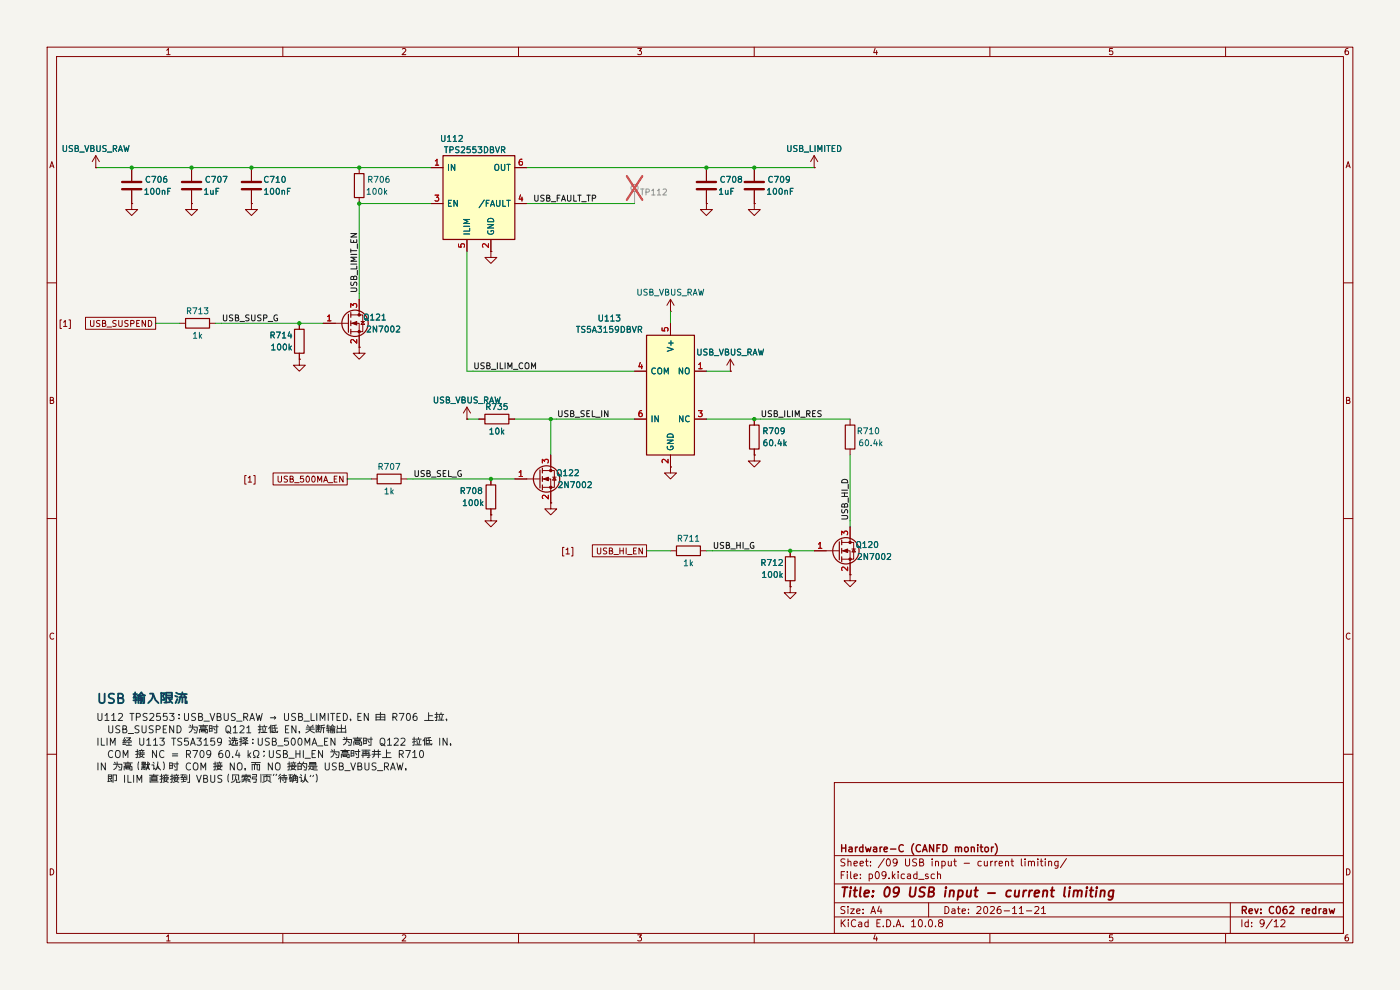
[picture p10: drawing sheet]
<svg xmlns="http://www.w3.org/2000/svg" width="297mm" height="210mm" viewBox="0 0 297 210" stroke-linecap="round" stroke-linejoin="round" font-family="sans-serif">
<path d="M0 0h297v210h-297z" fill="#f5f4ef" stroke="#f5f4ef" stroke-width=".21"/>
<g fill="none" stroke="#840000" stroke-width=".21">
<path d="M10 10h277v190h-277zM12 12h273v186h-273zM35.3 10.7l.4-.4v1.3M35.3 11.6h.8M60 10v2M85.3 10.4l.5-.1 .3 .4-.8 .9h.8M110 10v2M135.3 10.3h.8l-.4 .5 .3 .1v.6l-.2 .1-.5-.1M160 10v2M185.7 10.2l-.4 1h.9M186 10.7v.9M210 10v2"/>
<path d="M236 10.3h-.6l-.1 .6h.7v.6l-.2 .1-.5-.1M260 10v2M286 10.3l-.4 .1-.2 .2-.1 .7 .3 .3 .4-.1v-.6l-.4-.1-.3 .2M10.6 35.6l.4-1.3 .4 1.3M10.7 35.2h.6M27.9 35.6v2.8M40.6 35.6v2.8M53.3 35.6v2.8M76.2 35.6v1.2M285.6 35.6l.4-1.3 .4 1.3M285.7 35.2h.6M27.9 43.2v1.3h1.3l-1.3 1.2-1.2-1.2h1.2"/>
<path d="M27.9 43.2h.1M27.9 40.4v2.8M40.6 43.2v1.3h1.3l-1.3 1.2-1.2-1.2h1.2M40.6 43.2h.1M40.6 40.4v2.8M53.3 40.4v2.8M76.2 41.9v1.3M10 60h2M68.6 68.6h5.3M74.4 66.8h2.6v3.6h-2.6M74.4 68.6h1.8v5.1M76.2 73.7v1.2h1.3l-1.3 1.3-1.3-1.3h1.3"/>
<path d="M76.2 73.7h.1M76.2 63.5v3.3M76.6 68.2h.7M77 68.2l.3 .6h-.7zM285 60h2M10.7 84.9h.5l.1-.5-.6-.1v1.3h.5l.2-.4-.3-.3M285.7 84.9h.5l.1-.5-.6-.1v1.3h.5l.2-.4-.3-.3M10 110h2M78.7 101.6h1.3M85.1 101.6h1.3M167.6 116.8v1.3M172.7 116.8h5.4"/>
<path d="M178.6 115.1h2.5v3.5h-2.5M178.6 116.8h1.7v5.1M180.3 111.8v3.3M180.7 116.5h.8M181.1 116.5l.4 .6h-.8zM285 110h2M11.4 134.4a.58 .58 0 0 0-.8 .5 .58 .58 0 0 0 .8 .6M167.6 124.5v1.2h1.3l-1.3 1.3-1.2-1.3h1.2M167.6 124.5h.1M167.6 123.2v1.3M180.3 121.9v1.3h1.3l-1.3 1.3-1.2-1.3h1.2M180.3 121.9h.1"/>
<path d="M286.4 134.4a.58 .58 0 0 0-.8 .5 .58 .58 0 0 0 .8 .6M10 160h2M177 166h108v32h-108zM285 160h2M10.7 184.3a.66 .66 0 0 1 .7 .6 .66 .66 0 0 1-.7 .7zM35.3 198.7l.4-.4v1.3M35.3 199.6h.8M60 198v2M85.3 198.4l.5-.1 .3 .4-.8 .9h.8M110 198v2M135.3 198.3h.8l-.4 .5 .3 .1v.6l-.2 .1-.5-.1M160 198v2"/>
<path d="M177 194.5h108M177 191.5h108M177 187.5h108M177 181.5h108M178.5 195.1v1.5M178.5 185.6h.5M178.7 195.7l.6 .9M179.2 184.9h-.7v1.5M179.2 192.4l-.5-.1-.2 .1v.5l.6 .3 .1 .3-.2 .3-.6-.1M179.2 182.3l-.5-.1-.2 .1v.5l.6 .3 .1 .3-.2 .3-.6-.1M179.3 195.1l-.8 .9M179.7 184.9v.1"/>
<path d="M179.7 185.4v1M179.9 192.3v.1M179.9 182.8l.2-.1 .4 .1v.9M179.9 182.2v1.5M179.9 192.8v1M180 195.1v.1M180 195.6v1M180.5 192.8h.7l-.7 1h.7M180.5 184.9v1.3l.2 .2M181.2 185.9l.7-.1-.1-.3-.4-.1-.2 .2v.7h.6M181.2 183.2l.7-.1-.1-.3-.4-.1-.2 .2v.7h.6M181.5 195.2a.71 .71 0 0 0-1 .5 .71 .71 0 0 0 .7 .9l.3-.1"/>
<path d="M181.7 193.3l.8-.1-.1-.3-.4-.1-.3 .2 .1 .7h.6M182.2 195.7h.5l.1 .9M182.5 183.2l.7-.1-.1-.3-.4-.1-.2 .2v.7h.6M182.5 186.3v.1M182.5 185.5v.1M182.8 196h-.5l-.2 .2 .2 .4 .5-.1M183.1 193.7v.1M183.1 192.9v.1M183.6 182.7h.6M183.8 182.2v1.3l.4 .2M184.2 195.7l-.5-.1-.2 .3 .1 .6h.6M184.2 195.1v1.5"/>
<path d="M184.4 185.5l.4-.1 .3 .3-.1 .6h-.6M184.4 185.4v1.5M184.7 183.6v.1M184.7 182.8v.1M184.7 193.8l.5-1.5 .5 1.5M184.9 193.4h.7M185.7 198.2l-.4 1h.9M185.8 185l.2-.1a.8 .8 0 0 1 .6 .7 .8 .8 0 0 1-.6 .8l-.3-.6zM186 198.7v.9M186 195.8h.5M186.5 192.2l-.3 1.1h.9M186.7 195.1h-.7v1.5h.7"/>
<path d="M186.9 192.8v1M187.4 196.5v.1M187.6 182.1l-1.3 2M188 185.5l-.3 .3h-.5l-.1-.3v-.3l.3-.3h.3l.3 .3a1 1 0 0 1-.5 1.2h-.3M188.1 195.1a.76 .76 0 0 1 .9 .7 .76 .76 0 0 1-.9 .8zM188.2 182.3l.2-.1a.8 .8 0 0 1 .5 .7 .8 .8 0 0 1-.5 .8l-.4-.6zM188.6 186.3v.1M189.3 184.9v1.5M189.5 185.8l.4 .6M189.6 196.5v.1M189.9 185.4l-.6 .6M190.1 196.6l.5-1.5 .5 1.5"/>
<path d="M190.2 196.2h.8M190.3 182.8l-.3 .3h-.4l-.1-.3v-.3l.2-.3h.3l.3 .3a1 1 0 0 1-.4 1.2h-.3M190.5 184.9v.1M190.5 185.4v1M191.6 196.5v.1M191.9 185.5l-.4-.1-.3 .3 .1 .6h.6M192.1 182.2v1.2l.3 .3h.3l.3-.3v-1.2M192.5 185.5h.6l.1 .9M193.2 185.8h-.5l-.2 .2 .2 .4 .5-.1M193.4 195.5l.4-.4v1.5M193.4 196.6h.8M194.5 182.3l-.6-.1-.2 .1v.5l.6 .3 .2 .3-.3 .3-.6-.1"/>
<path d="M194.5 185.5l-.4-.1-.3 .3 .2 .6h.5M194.5 184.9v1.5M194.9 186.5h1.1M195 195.2l.2-.1a.8 .8 0 0 1 .5 .7 .8 .8 0 0 1-.5 .8l-.4-.6zM195.1 182.9l.6-.1 .2-.2-.1-.3-.7-.1v1.5h.6l.2-.1 .1-.4-.4-.3M196.3 196.5v.1M196.9 185.5l-.4-.1-.2 .2 .1 .2 .5 .2v.3h-.6M197 191.5v3M197.1 195.2l.2-.1a.8 .8 0 0 1 .5 .7 .8 .8 0 0 1-.5 .8l-.3-.6zM197.7 182.2v.1M197.7 182.7v1M198.2 185.5l-.4-.1-.3 .3 .2 .6h.5"/>
<path d="M198.5 196.5v.1M198.5 182.8l.2-.1 .3 .1 .1 .9M198.5 182.7v1M198.9 185.5l.2-.1 .4 .1v.9M198.9 184.9v1.5M199.4 195.7l-.3-.2 .1-.3 .2-.1 .4 .1 .1 .4-.7 .2-.1 .2 .1 .5 .2 .1h.3l.3-.3v-.3l-.3-.3M199.8 182.8l.4-.1 .3 .3-.1 .6h-.6M199.8 182.7v1.5M200.5 192.3a.76 .76 0 0 1 .8 .7 .76 .76 0 0 1-.8 .8zM201.2 182.7v.9l.4 .1 .2-.1M201.8 182.7v1M202 192.9h.5l.1 .9"/>
<path d="M202.3 182.7h.6M202.5 182.2v1.3l.4 .2M202.6 193.2h-.5l-.2 .2 .2 .4 .5-.1M203.1 192.8h.6M203.3 192.3v1.3l.4 .2M204.1 193.3l.7-.1-.1-.3-.4-.1-.2 .2 .1 .7h.5M204.5 183.1h1.2M205.5 193.7v.1M205.5 192.9v.1M207.2 192.4l.6-.1 .3 .4-.9 1.1h.9M208.2 182.8l-.5-.1-.2 .3 .1 .6h.6M208.8 192.4l.2-.1a.8 .8 0 0 1 .6 .7 .8 .8 0 0 1-.6 .8l-.3-.6z"/>
<path d="M208.8 182.7l.1 .9 .3 .1 .3-.1M209.5 182.7v1M210 198v2M210.1 192.4l.6-.1 .3 .4-1 1.1h1M210.2 182.7v1M210.6 182.7l-.4 .3M211.1 182.7v1M211.5 182.7l-.4 .3M212 183.2l.7-.1-.1-.3-.4-.1-.2 .2v.7h.6M212.2 192.3l-.4 .1a1.01 1.01 0 0 0 0 1.4l.5-.1 .1-.5-.3-.3h-.4l-.2 .3M213 193.2h1.2M213.3 182.8l.2-.1 .4 .1 .1 .9"/>
<path d="M213.3 182.7v1M214.5 182.7h.5M214.7 182.2v1.3l.3 .2M214.8 192.7l.4-.4v1.5M214.8 193.8h.9M216.2 192.7l.5-.4v1.5M216.2 193.8h.9M216.7 182.2v1.3l.2 .2M217.5 182.2v.1M217.5 182.7v1M217.7 193.2h1.2M218.2 182.8l.2-.1 .3 .1 .1 .9"/>
<path d="M218.2 182.7v1M218.8 182.9l.2-.2 .4 .1 .1 .9M219.5 192.4l.6-.1 .3 .4-.9 1.1h.9M220.2 182.2v.1M220.2 182.7v1M220.7 182.7h.5M220.9 182.2v1.3l.3 .2M221 192.7l.4-.4v1.5M221 193.8h.8M221.7 182.2v.1M221.7 182.7v1M222.5 182.8l.2-.1 .3 .1 .1 .9"/>
<path d="M222.5 182.7v1M224.5 182.7v1.2l-.3 .3-.4-.1M224.5 182.8l-.5-.1-.3 .3 .2 .6h.6M226.2 182.1l-1.2 2M236 198.3h-.6l-.1 .6h.7v.6l-.2 .1-.5-.1M260 198v2M261 191.5v6.5M263.5 195.1v1.5M264.8 195.7l-.4-.1-.3 .3 .1 .6h.6M264.8 195.1v1.5M265.5 196.5v.1M265.5 195.7v.1"/>
<path d="M268.2 195.7l-.3 .3h-.4l-.2-.3v-.3l.3-.3h.3l.3 .3a1 1 0 0 1-.5 1.2h-.2M269.9 195l-1.3 2M270.3 195.5l.4-.4v1.5M270.3 196.6h.9M271.7 195.2l.6-.1 .3 .4-.9 1.1h.9M285.7 184.3a.66 .66 0 0 1 .7 .6 .66 .66 0 0 1-.7 .7zM286 198.3l-.4 .1-.2 .2-.1 .8 .3 .2 .4-.1v-.6l-.4-.1-.3 .2"/>
</g>
<g fill="none" stroke="#840000" stroke-width=".3">
<path d="M178.6 179.2v1.5M178.6 179.9h.8M179.4 179.2v1.5M180.1 179.8h.6l.1 .9M181.5 179.7v1M181.9 179.7l-.4 .3M183.1 179.8l-.5-.1-.3 .3 .2 .6h.6M183.1 179.2v1.5M183.6 179.7l.3 1 .3-.7 .3 .7 .3-1M185.3 179.8h.6l.1 .9M186.7 179.7v1M187.1 179.7l-.4 .3"/>
<path d="M191.6 179.3a.71 .71 0 0 0-1 .5 .71 .71 0 0 0 .7 .9l.3-.2M193.8 179a1.72 1.72 0 0 0 0 2.3M195.3 179.3a.71 .71 0 0 0-1 .5 .71 .71 0 0 0 .7 .9l.3-.2M198.1 179.2v1.5l-.9-1.5v1.5M198.8 179.9h.5M199.5 179.2h-.7v1.5M200.1 179.2a.76 .76 0 0 1 .8 .7 .76 .76 0 0 1-.8 .8zM202.7 179.8l.2-.1 .4 .1v.9M202.7 179.7v1M203.3 179.9l.3-.2 .3 .1 .1 .9M204.8 179.8l.3-.1 .3 .3v.4l-.3 .3-.3-.1-.2-.2zM206.1 179.8l.2-.1 .3 .1 .1 .9"/>
<path d="M206.1 179.7v1M207.4 179.2v.1M207.4 179.7v1M207.9 179.7h.6M208.1 179.2v1.3l.4 .2M209.1 179.8l.3-.1 .3 .3v.4l-.3 .3-.3-.1-.2-.2zM210.3 179.7v1M210.8 179.7l-.5 .3M211.1 179a1.72 1.72 0 0 1 0 2.3M180.8 180l-.5 .1-.2 .2 .2 .4 .5-.1M186 180l-.5 .1-.2 .2 .2 .4 .5-.1M187.6 180.2l.7-.2-.1-.2-.4-.1-.2 .2v.7h.6"/>
<path d="M188.9 180.1h1.2M195.7 180.7l.5-1.5 .5 1.5M195.8 180.3h.8M263.6 193.1l.7-.1 .1-.2-.1-.4-.7-.1v1.5M263.9 193.1l.5 .7M265 193.3l.7-.2-.1-.2-.4-.1-.2 .2 .1 .7h.5M266.2 192.8l.4 1 .3-1M267.5 193.6v.2M267.5 192.9v.1M270.2 192.4a.71 .71 0 0 0-1 .5 .71 .71 0 0 0 .7 .9l.3-.2M270.9 192.4l.2-.1a.8 .8 0 0 1 .5 .7 .8 .8 0 0 1-.5 .8l-.3-.6zM272.9 192.3l-.4 .1a1.01 1.01 0 0 0 0 1.4l.5-.2 .1-.5-.3-.2h-.5l-.1 .2"/>
<path d="M273.6 192.4l.6-.1 .3 .4-.9 1.1h.9M276.3 192.8v1M276.7 192.8l-.4 .3M277.1 193.3l.7-.2v-.2l-.5-.1-.2 .2 .1 .7h.6M279.1 192.9l-.4-.1-.3 .3 .2 .6h.5M279.1 192.3v1.5M279.8 192.8v1M280.3 192.8l-.5 .3M280.8 192.9h.5l.1 .9M281.4 193.1l-.5 .1-.2 .2 .2 .4 .5-.1M282 192.8l.3 1 .3-.7 .2 .7 .3-1"/>
</g>
<g fill="none" stroke="#840000" stroke-width=".4">
<path d="M178.7 188.2h1.1M179.3 188.2l-.3 2M180.4 188.9l-.1 1.3M180.5 188.2v.2M181.1 188.9h.7M181.5 188.2l-.3 1.7 .1 .2 .4 .1M182.6 188.2l-.2 1.7 .2 .3M183.4 189.5l1-.1-.1-.4-.5-.1-.4 .3v.9h.8M185.1 190v.2M185.3 189l-.1 .2M187.9 188.4l.5-.2a1.19 1.19 0 0 1-.4 2l-.3-.2-.1-.6zM190.7 189.1a.64 .64 0 0 1-1.1 .2v-.7a.64 .64 0 0 1 1.1-.2 1.47 1.47 0 0 1-.7 1.8h-.4"/>
<path d="M193.2 188.2l-.2 1.6 .1 .3a.66 .66 0 0 0 1-.3l.2-1.6M196.3 188.3a.85 .85 0 0 0-1.1 .1v.6l.9 .4-.1 .6a.85 .85 0 0 1-1.1 .1M197.1 189.2l.8-.1 .2-.3-.1-.5-.8-.1-.3 2h.8l.3-.2a.53 .53 0 0 0 0-.7l-.3-.1M200.6 188.9l-.2 1.3M200.7 188.2v.2M201.5 189.1l.3-.2 .5 .1v1.2M201.6 188.9l-.2 1.3M203.4 189h.7l.2 .3-.1 .5a.66 .66 0 0 1-1 .3M203.4 188.9l-.3 2M205.2 188.9l-.1 1.2 .5 .1 .3-.2M206 188.9l-.1 1.3M206.7 188.9h.8"/>
<path d="M207.1 188.2l-.2 1.7v.2l.4 .1M209.6 189.4h1.5M214.5 189a.66 .66 0 0 0-1 .3l-.1 .5 .2 .3h.8M215.4 188.9l-.1 1.2 .5 .1 .3-.2M216.2 188.9l-.1 1.3M217.2 188.9l-.2 1.3M217.8 188.9l-.4 .1-.3 .3M218.4 188.9l-.1 1.3M219 188.9l-.4 .1-.2 .3M219.5 189.5l1-.1-.1-.4-.6-.1-.3 .3v.9h.8M221.3 189.1l.4-.2 .4 .1v1.2M221.4 188.9l-.2 1.3"/>
<path d="M222.9 188.9h.8M223.3 188.2l-.2 1.7v.2l.4 .1M225.9 188.2l-.2 1.7 .3 .3M226.9 188.9l-.2 1.3M227 188.2v.2M227.8 189.1l.3-.2 .5 .1-.1 1.2M227.8 188.9l-.1 1.3M228.7 189.2a.5 .5 0 0 1 .8-.2l-.1 1.2M230.5 188.9l-.2 1.3M230.6 188.2v.2M231.2 188.9h.7M231.6 188.2l-.3 1.7 .1 .2 .4 .1"/>
<path d="M232.6 188.9l-.2 1.3M232.7 188.2v.2M233.5 189.1l.3-.2 .5 .1v1.2M233.6 188.9l-.2 1.3M236.2 189a.66 .66 0 0 0-1 .3v.5l.1 .3h.8M236.2 188.9l-.2 1.6-.4 .4-.5-.1"/>
</g>
<g fill="none" stroke="#840000" stroke-width=".25">
<path d="M75.2 36.8h2v5.1h-2zM73.9 66.7v3.8M74.4 66.3v1M74.4 68.1v1M74.4 69.9v1M80 100.6h5.1v2h-5.1zM166.6 118.1h2.1v5.1h-2.1zM178.1 114.9v3.8M178.6 114.6v1M178.6 116.3v1M178.6 118.1v1"/>
<circle cx="75.3" cy="68.6" r="2.79"/>
<circle cx="179.5" cy="116.8" r="2.79"/>
</g>
<g fill="none" stroke="#006464" stroke-width=".21">
<path d="M31.8 37.5a.56 .56 0 0 0-.8 .5 .56 .56 0 0 0 .8 .6M32.2 37.4h.8l-.5 1.3M33.6 37.5l.2-.1a.68 .68 0 0 1 .4 .6 .68 .68 0 0 1-.4 .7l-.3-.5zM35.3 37.4l-.4 .1-.2 .2v.7l.2 .3 .4-.1v-.6l-.4-.1-.2 .2M36.2 39.9h-.6v1.3M44.5 37.5a.56 .56 0 0 0-.8 .5 .56 .56 0 0 0 .8 .6M44.9 37.4h.8l-.5 1.3M46.3 37.5l.2-.1a.68 .68 0 0 1 .4 .6 .68 .68 0 0 1-.4 .7l-.3-.5zM46.4 39.9h-.6v1.3M47.3 37.4h.9l-.6 1.3M56.9 37.5a.56 .56 0 0 0-.8 .5 .56 .56 0 0 0 .8 .6M57.3 37.4h.9l-.6 1.3"/>
<path d="M58.6 37.8l.3-.4v1.3M58.6 38.7h.7M59.9 37.5l.2-.1a.68 .68 0 0 1 .4 .6 .68 .68 0 0 1-.4 .7l-.3-.5zM61.6 39.9h-.6v1.3M78.2 38.1l.6-.1 .1-.5-.7-.1v1.3M78.5 38.1l.4 .6M79.4 37.4h.8l-.5 1.3M80.8 37.5l.1-.1a.68 .68 0 0 1 .5 .6 .68 .68 0 0 1-.5 .7l-.3-.5zM81.6 39.9v1.3M82.4 37.4l-.3 .1-.2 .2-.1 .7 .3 .3 .4-.1-.1-.6-.3-.1-.3 .2M30.7 40.3l.4-.4v1.3M30.7 41.2h.8"/>
<path d="M32.1 40.1l.2-.2a.68 .68 0 0 1 .4 .7 .68 .68 0 0 1-.4 .6l-.4-.5zM33.3 40.1l.2-.2a.68 .68 0 0 1 .4 .7 .68 .68 0 0 1-.4 .6l-.3-.5zM34.4 40.5l.5-.1 .1 .8M34.4 40.4v.8M35.6 40.6h.4M43.4 40.3l.4-.4v1.3M43.4 41.2h.7M44.7 40.4v.8l.5-.1M45.2 40.4v.8M45.8 40.6h.5M56.1 40.3l.4-.4v1.3M56.1 41.2h.8"/>
<path d="M57.5 40.1l.2-.2a.68 .68 0 0 1 .4 .7 .68 .68 0 0 1-.4 .6l-.4-.5zM58.7 40.1l.2-.2a.68 .68 0 0 1 .4 .7 .68 .68 0 0 1-.4 .6l-.3-.5zM59.8 40.5l.5-.1 .1 .8M59.8 40.4v.8M61 40.6h.4M77.9 40.3l.3-.4v1.3M77.9 41.2h.7M79.2 40.1l.2-.2a.68 .68 0 0 1 .4 .7 .68 .68 0 0 1-.4 .6l-.3-.5zM80.4 40.1l.2-.2a.68 .68 0 0 1 .4 .7 .68 .68 0 0 1-.4 .6l-.3-.5zM81.7 40.7l.4 .5M82.1 40.4l-.5 .5M77.4 66.8l.2-.2a.43 .43 0 0 1 .5 .4v.5a.42 .42 0 0 1-.4 .4 .42 .42 0 0 1-.4-.4z"/>
<path d="M77.5 67.6l.7 .4M77.9 69.3l.5-.1 .2 .3-.7 .9h.7M78.6 67l.4-.4v1.3M78.6 67.9h.7M79.8 66.7l.5-.1 .3 .4-.8 .9h.8M79.9 69.2v1.2l-.7-1.2v1.2M80.4 69.2h.8l-.5 1.2M81 67l.4-.4v1.3M81 67.9h.8M81.8 69.3l.2-.1a.68 .68 0 0 1 .4 .6 .68 .68 0 0 1-.4 .6l-.3-.5zM83 69.3l.2-.1a.68 .68 0 0 1 .4 .6 .68 .68 0 0 1-.4 .6l-.3-.5zM84.1 69.3l.5-.1 .2 .3-.8 .9h.8"/>
<path d="M80.4 99l.6-.1 .1-.5-.7-.1v1.3M80.7 99l.4 .6M81.6 98.3h.8l-.5 1.3M82.9 98.4l.2-.1a.68 .68 0 0 1 .5 .6 .68 .68 0 0 1-.5 .7l-.3-.5zM84 98.3h.8l-.5 1.3M81.7 103.9l.3-.4v1.3M81.7 104.8h.7M82.9 103.5v1.3M83.1 104.3l.3 .5M83.4 103.9l-.5 .5M161.6 119.4l.6-.1 .1-.5-.7-.1v1.3M161.9 119.4l.4 .6"/>
<path d="M162.8 118.7h.8l-.5 1.3M164 119.1l.4-.4v1.3M164 120h.8M165.3 118.8l.4-.1 .3 .4-.8 .9h.8M181.8 115.1l.2-.2a.43 .43 0 0 1 .6 .4v.4a.42 .42 0 0 1-.4 .5 .42 .42 0 0 1-.5-.5zM182 115.8l.6 .5M182.1 117.5l.4-.1 .3 .4-.8 .9h.8M183.1 115.2l.3-.3v1.2M183.1 116.1h.7M184 117.4v1.3l-.7-1.3v1.3M184.3 115l.5-.1 .2 .3-.8 .9h.8M184.5 117.4h.9l-.6 1.3"/>
<path d="M185.6 115l.2-.1a.68 .68 0 0 1 .4 .6 .68 .68 0 0 1-.4 .6l-.3-.4zM185.9 117.5l.2-.1a.68 .68 0 0 1 .4 .7 .68 .68 0 0 1-.4 .6l-.3-.5zM187.1 117.5l.2-.1a.68 .68 0 0 1 .5 .7 .68 .68 0 0 1-.5 .6l-.3-.5zM188.2 117.5l.5-.1 .2 .4-.7 .9h.7M161.8 121.6l.3-.4v1.3M161.8 122.5h.7M163.1 121.4l.2-.2a.68 .68 0 0 1 .4 .7 .68 .68 0 0 1-.4 .6l-.3-.5zM164.3 121.4l.2-.2a.68 .68 0 0 1 .4 .7 .68 .68 0 0 1-.4 .6l-.3-.5zM165.5 121.2v1.3M165.6 122l.4 .5M166 121.7l-.5 .4"/>
</g>
<path d="M25.9 38.6h4.1M38.6 38.6h4.1M51.3 38.6h4.1M25.9 40.1h4.1M38.6 40.1h4.1M51.3 40.1h4.1" fill="none" stroke="#840000" stroke-width=".51"/>
<g fill="#840000" stroke="#840000" stroke-width=".21">
<path d="M74.7 68.6l1-.4v.8z"/>
<path d="M178.8 116.8l1-.3v.7z"/>
<circle cx="76.2" cy="66.8" r=".25"/>
<circle cx="76.2" cy="70.4" r=".25"/>
<circle cx="180.3" cy="115.1" r=".25"/>
<circle cx="180.3" cy="118.6" r=".25"/>
</g>
<path d="M69.5 67.2l.4-.4v1.3M69.5 68.1h.7M74.4 65.2v-.8l.5 .4 .1-.3h.6l.1 .1-.1 .6M75.7 72v.8l-.9-.8-.4 .3 .1 .5M173.6 115.4l.4-.3v1.2M173.6 116.3h.8M178.6 113.5v-.8l.4 .4 .2-.4h.5l.1 .2-.1 .6M179.8 120.3v.8l-.9-.8-.3 .2 .1 .5" fill="none" stroke="#a90000" stroke-width=".21"/>
<path d="M94 33h15.2v17.8h-15.2z" fill="#ffffc2"/>
<g fill="none" stroke="#840000" stroke-width=".25">
<path d="M94 33h15.2v17.8h-15.2zM102.9 87.9h5v2h-5zM114.6 99.7v3.8M115.1 99.3v1M159 90.2h2v5.1h-2zM179.3 90.2h2.1v5.1h-2.1zM115.1 101.1v1M115.1 102.9v1M143.5 115.8h5.1v2.1h-5.1z"/>
<circle cx="116" cy="101.6" r="2.79"/>
</g>
<g fill="none" stroke="#840000" stroke-width=".21">
<path d="M20.3 35.6h.1M20.3 33l-.7 1.3M20.3 33l.8 1.3M20.3 33v2.6M91.4 35.6h2.6M109.2 35.6h2.6M91.4 43.2h2.6M99.1 50.8v2.5M104.1 53.3v1.3h1.3l-1.3 1.3-1.2-1.3h1.2M104.1 53.3h.1M104.1 50.8v2.5M109.2 43.2h2.6"/>
<path d="M154.9 78.7h.1M154.9 76.2l-.7 1.3M154.9 76.2l.8 1.3M154.9 76.2v2.5M99.1 88.9h.1M99.1 86.4v2.5M99.1 86.4l-.8 1.2M99.1 86.4l.7 1.2M101.6 88.9h1.3M107.9 88.9h1.3M115.1 99.8h2.5v3.6h-2.5M116.8 96.5v3.3"/>
<path d="M142.2 99.1v1.2h1.3l-1.3 1.3-1.2-1.3h1.2M142.2 99.1h.1M160 96.5v1.3h1.3l-1.3 1.3-1.3-1.3h1.3M160 96.5h.1M160 88.9v1.3M160 95.3v1.2M180.3 88.9v1.3M180.3 95.3v1.2M109.2 101.6h5.4M115.1 101.6h1.7v5.1M117.2 101.2h.8M117.6 101.2l.4 .7h-.8z"/>
<path d="M142.2 116.8h1.3M148.6 116.8h1.3"/>
</g>
<g fill="none" stroke="#006464" stroke-width=".21">
<path d="M13.4 30.9v1l.2 .2h.3l.2-.2v-1M15.4 30.9l-.7 .1v.4l.6 .2 .1 .3-.3 .2h-.4M15.9 31.5l.6-.1v-.4l-.6-.1v1.2h.5l.3-.4-.3-.2M16.9 32.3h1M18 30.9l.4 1.2 .4-1.2M19.3 31.5l.5-.1 .1-.4-.6-.1v1.2h.4l.3-.4-.3-.2M20.5 30.9v1l.3 .2h.2l.3-.2v-1M22.5 30.9l-.6 .1v.4l.5 .2 .1 .3-.2 .2h-.5M22.8 32.3h.9M24 31.5h.6l.1-.5-.7-.1v1.2M24.3 31.5l.5 .6M25.1 32.1l.5-1.2 .4 1.2"/>
<path d="M25.2 31.8h.7M26.3 30.9l.3 1.2 .2-.9 .3 .9 .3-1.2M93.7 28.7v1.1l.2 .2h.3l.2-.2v-1.1M94.3 31.1h.7M94.7 31.1v1.3M94.9 29.1l.4-.4v1.3M94.9 30h.8M95.1 34.9v1.2M95.4 31.8l.6-.1 .1-.4-.7-.2v1.3M96.2 29.1l.3-.4v1.3M96.2 30h.7M96.5 34.9v1.2l-.8-1.2v1.2"/>
<path d="M97.4 28.9l.4-.2 .3 .4-.8 .9h.8M97.4 31.2l-.7 .1v.3l.6 .3 .1 .3-.3 .2-.5-.1M97.9 31.3l.4-.2 .3 .4-.8 .9h.8M99.7 31.1h-.6v.6h.6v.6l-.1 .1-.5-.1M100.9 31.1h-.6v.6h.6v.6l-.1 .1-.5-.1M101.4 31.1h.8l-.4 .5 .4 .1v.6l-.2 .1-.6-.1M102.8 31.1a.64 .64 0 0 1 .7 .7 .64 .64 0 0 1-.7 .6zM104 31.7h.6v-.4l-.6-.2v1.3h.5l.3-.4-.4-.3M105 35.1l.3-.2a.43 .43 0 0 1 .5 .4v.4a.42 .42 0 0 1-.4 .5 .42 .42 0 0 1-.4-.5zM105.1 31.1l.4 1.3 .5-1.3M106.4 34.9v1l.2 .2h.2l.3-.2v-1M106.4 31.8l.6-.1v-.4l-.6-.2v1.3"/>
<path d="M106.7 31.8l.4 .6M107.5 34.9h.7M107.9 34.9v1.2M95.1 43.1h.5M95.7 42.5h-.6v1.3h.6M97 42.5v1.3l-.7-1.3v1.3M98.4 49.6h1.2M98.4 48h1.2M99.6 48.4v.6h-1.2M99.6 46.6h-1.2l.9 .4-.9 .4h1.2M102.7 42.4l-1.1 1.7M103.2 43.1h.4"/>
<path d="M103.4 47.6h1.3l-1.3 .8h1.3M103.5 49a.58 .58 0 0 0 .6 .7 .58 .58 0 0 0 .5-.8h-.4v.3M103.6 46.4a.66 .66 0 0 1 .8 0 .66 .66 0 0 1 .3 .6h-1.3zM103.8 42.5h-.6v1.3M104.1 43.8l.4-1.3 .4 1.3M104.2 43.4h.6M105.3 42.5v1l.3 .3h.2l.3-.3v-1M106.7 42.5v1.3h.6M107.5 42.5h.7M107.9 42.5v1.3M148 74v1.1l.3 .2h.2l.2-.2v-1.1M150 74.1l-.7 .1v.3l.6 .3 .1 .3-.2 .2h-.5"/>
<path d="M150.6 74.7l.5-.1 .1-.4-.6-.2v1.3h.4l.3-.4-.3-.2M151.5 75.4h1M152.6 74l.4 1.3 .5-1.3M153.9 74.7l.5-.1 .1-.4-.6-.2v1.3h.5l.2-.4-.3-.2M155.2 74v1.1l.2 .2h.2l.3-.2v-1.1M157.1 74.1l-.6 .1v.3l.5 .3 .1 .3-.2 .2h-.5M157.4 75.4h1M158.7 74.7h.6v-.5l-.6-.2v1.3M159 74.7l.4 .6M159.7 75.3l.5-1.3 .4 1.3M159.9 75h.6M160.9 74l.3 1.3 .2-.9 .3 .9 .3-1.3"/>
<path d="M92.1 84.2v1l.3 .3h.2l.3-.3v-1M94.1 84.3h-.6v.4l.5 .2 .1 .3-.2 .3-.5-.1M94.7 84.8h.5l.1-.5-.6-.1v1.3h.5l.2-.4-.3-.3M95.6 85.6h1M96.7 84.2l.5 1.3 .4-1.3M98 84.8h.5l.1-.5-.6-.1v1.3h.5l.2-.4-.3-.3M99.3 84.2v1l.2 .3h.3l.2-.3v-1M101.3 84.3h-.7v.4l.5 .2 .2 .3-.3 .3-.5-.1M101.5 85.6h1M102.8 84.9l.6-.1v-.5l-.6-.1v1.3M103.1 84.9l.4 .6M103.3 86.3l.6-.1v-.5l-.6-.1v1.3"/>
<path d="M103.6 86.3l.4 .6M103.9 85.5l.4-1.3 .4 1.3M103.9 91.2l.4-.4v1.3M103.9 92.1h.8M104 85.1h.6M104.4 85.6h.9l-.6 1.3M105 84.2l.3 1.3 .3-.9 .2 .9 .3-1.3M105.3 90.9l.1-.1a.68 .68 0 0 1 .5 .6 .68 .68 0 0 1-.5 .7l-.3-.5zM105.6 85.6h.8l-.4 .5 .3 .1v.6l-.1 .1-.6-.1M106.4 90.8v1.3M106.5 91.6l.4 .5M106.9 91.2l-.5 .5"/>
<path d="M107.6 85.6h-.6l-.1 .6h.6l.1 .6-.2 .1-.5-.1M118.3 99.8l.2-.2a.43 .43 0 0 1 .6 .5v.4a.42 .42 0 0 1-.4 .4 .42 .42 0 0 1-.5-.4zM120.8 99.8l.5-.2 .2 .4-.8 .9h.8M122 99.8l.5-.2 .2 .4-.8 .9h.8M162 91.4h.6l.1-.5-.7-.2v1.3M162.3 91.4l.5 .6M162.6 93.3l-.3 .1-.2 .2-.1 .7 .3 .3 .4-.2-.1-.6h-.3l-.3 .2M163.2 90.7h.8l-.5 1.3M163.4 93.4l.1-.1a.68 .68 0 0 1 .5 .6 .68 .68 0 0 1-.5 .7l-.3-.5zM164.5 94.4v.2M164.6 90.9l.2-.2a.68 .68 0 0 1 .4 .7 .68 .68 0 0 1-.4 .6l-.3-.5zM165.3 93.2l-.3 .9h.8"/>
<path d="M165.6 93.7v.9M166.3 93.3v1.3M166.4 91.3l-.3 .2h-.3l-.1-.6 .4-.2 .3 .3-.1 .7-.2 .3h-.3M166.4 94.1l.4 .5M166.8 93.7l-.5 .5M182.1 91.4h.6v-.5l-.6-.2v1.3M182.4 91.4l.4 .6M182.9 93.3l-.3 .1-.2 .2-.1 .7 .3 .3 .4-.2-.1-.6h-.3l-.3 .2M183.2 90.7h.9l-.6 1.3M183.7 93.4l.2-.1a.68 .68 0 0 1 .4 .6 .68 .68 0 0 1-.4 .7l-.3-.5zM184.5 91.1l.3-.4v1.3M184.5 92h.7"/>
<path d="M184.8 94.4v.2M185.7 93.2l-.3 .9h.8M185.8 90.9l.2-.2a.68 .68 0 0 1 .4 .7 .68 .68 0 0 1-.4 .6l-.3-.5zM186 93.7v.9M186.6 93.3v1.3M186.8 94.1l.3 .5M187.1 93.7l-.5 .5M118.5 100.6l.6 .4M118.6 102.3l.4-.1 .3 .3-.8 .9h.8M119.6 100l.3-.4v1.3M119.6 100.9h.7M120.5 102.2v1.2l-.7-1.2v1.2"/>
<path d="M121 102.2h.9l-.6 1.2M122.4 102.3l.2-.1a.68 .68 0 0 1 .4 .6 .68 .68 0 0 1-.4 .6l-.3-.4zM123.6 102.3l.2-.1a.68 .68 0 0 1 .5 .6 .68 .68 0 0 1-.5 .6l-.3-.4zM124.7 102.3l.5-.1 .2 .3-.7 .9h.7M143.9 114.2h.6l.1-.5-.7-.2v1.3M144.2 114.2l.4 .6M145.1 113.5h.8l-.5 1.3M145.2 119.1l.3-.4v1.3M146.3 113.9l.4-.4v1.3M146.3 114.8h.7M146.4 118.7v1.3M146.6 119.5l.3 .5"/>
<path d="M146.9 119.2l-.5 .5M147.5 113.9l.4-.4v1.3M147.5 114.8h.8M145.2 120h.7"/>
</g>
<path d="M92.3 34.1l.4-.3v1.2M92.3 35h.8M110.7 33.8h-.3l-.2 .3-.1 .7 .3 .2 .4-.1-.1-.6h-.3l-.3 .2M92.3 41.4h.8l-.5 .5 .4 .1v.5l-.2 .2-.5-.2M97.3 51.8v.6h.6l-.1-.6h.6l.1 .1-.1 .5M103.6 51.7v.8l-.9-.8-.3 .2 .1 .5M110.4 41.3l-.3 .9h.8M110.7 41.8v.9M115.1 98.2v-.8l.4 .5 .2-.4h.5l.1 .2-.1 .5M110.1 100.2l.4-.4v1.3M110.1 101.1h.8M116.3 105v.8l-.9-.8-.3 .3 .1 .5" fill="none" stroke="#a90000" stroke-width=".21"/>
<g fill="#840000" stroke="#840000" stroke-width=".21">
<path d="M115.3 101.6l1-.4v.8z"/>
<circle cx="116.8" cy="99.8" r=".25"/>
<circle cx="116.8" cy="103.4" r=".25"/>
</g>
<path d="M137.2 71.1h10.1v25.4h-10.1z" fill="#ffffc2"/>
<path d="M39.4 67.6h5v2h-5zM62.5 69.9h2v5h-2zM137.2 71.1h10.1v25.4h-10.1zM103.1 102.9h2.1v5.1h-2.1z" fill="none" stroke="#840000" stroke-width=".25"/>
<g fill="none" stroke="#840000" stroke-width=".21">
<path d="M20.3 35.6h.1M27.9 35.6v2.8M40.6 35.6v2.8M53.3 35.6v2.8M91.4 35.6h2.6M109.2 35.6h2.6M149.9 35.6v2.8M160 35.6v2.8M172.7 35.6h.1M172.7 33l-.7 1.3M172.7 33l.8 1.3M172.7 33v2.6"/>
<path d="M27.9 43.2h.1M27.9 40.4v2.8M40.6 43.2h.1M40.6 40.4v2.8M53.3 43.2v1.3h1.3l-1.3 1.2-1.2-1.2h1.2M53.3 43.2h.1M53.3 40.4v2.8M91.4 43.2h2.6M99.1 50.8v2.5M104.1 53.3h.1M104.1 50.8v2.5M109.2 43.2h2.6"/>
<path d="M149.9 43.2v1.3h1.2l-1.2 1.2-1.3-1.2h1.3M149.9 43.2h.1M149.9 40.4v2.8M160 43.2v1.3h1.3l-1.3 1.2-1.3-1.2h1.3M160 43.2h.1M160 40.4v2.8M13.1 67.9h-.3v1.8h.3M13.5 68.3l.3-.3v1.3M13.5 69.3h.7M14.6 67.9h.3v1.8h-.3M18.1 67.3h14.9v2.6h-14.9zM19.2 68v1l.2 .3h.3l.2-.3v-1"/>
<path d="M21.2 68l-.7 .1v.4l.6 .2 .1 .3-.2 .3-.5-.1M21.7 68.6l.6-.1v-.4l-.6-.1v1.3h.5l.3-.5-.3-.2M22.7 69.4h1M24.6 68l-.6 .1v.4l.5 .2 .1 .3-.2 .3-.5-.1M25.2 68v1l.2 .3h.3l.2-.3v-1M27.2 68l-.7 .1v.4l.6 .2 .1 .3-.3 .3-.4-.1M27.7 68.6h.6l.1-.5-.7-.1v1.3M29 68.6h.4M29.6 68h-.6v1.3h.6M30.9 68v1.3l-.8-1.3v1.3M31.5 68a.64 .64 0 0 1 .7 .6 .64 .64 0 0 1-.7 .7zM38.1 68.6h1.3"/>
<path d="M44.4 68.6h1.3M63.5 76.2v1.3h1.3l-1.3 1.2-1.3-1.2h1.3M63.5 76.2h.1M63.5 68.6v1.3M63.5 74.9v1.3M68.6 68.6h2.5M76.2 73.7h.1M76.2 63.5v2.5M76.2 71.1v2.6M134.6 78.7h2.6M142.2 66h.1M142.2 63.5v2.5"/>
<path d="M142.2 68.6v2.5M142.2 63.5l-.7 1.3M142.2 63.5l.8 1.3M147.3 78.7h2.6M154.9 78.7h.1M99.1 88.9h.1M101.6 88.9h1.3M107.9 88.9h1.3M116.8 96.5v2.6M134.6 88.9h2.6M142.2 99.1h.1M142.2 96.5v2.6"/>
<path d="M147.3 88.9h2.6M160 96.5h.1M160 88.9v1.3M160 95.3v1.2M52.2 100.9h-.3v1.8h.3M52.7 101.4l.3-.4v1.3M52.7 102.3h.7M53.8 100.9h.3v1.8h-.3M57.9 100.3h15.8v2.6h-15.8zM59 101v1l.2 .3h.3l.2-.3v-1M61 101.1h-.7v.4l.6 .2 .1 .3-.3 .3-.4-.1M61.5 101.6l.6-.1v-.4l-.6-.1v1.3h.5l.3-.5-.3-.2"/>
<path d="M62.5 102.4h1M64.4 101h-.6l-.1 .6 .6-.1 .1 .6-.2 .2-.5-.2M65 101.1l.2-.1a.68 .68 0 0 1 .5 .6 .68 .68 0 0 1-.5 .7l-.3-.5zM66.2 101.1l.2-.1a.68 .68 0 0 1 .5 .6 .68 .68 0 0 1-.5 .7l-.3-.5zM67.4 102.3v-1.3l.4 .9 .4-.9v1.3M68.7 102.3l.4-1.3 .4 1.3M68.8 101.9h.6M69.6 102.4h1M70.9 101.6h.4M71.5 101h-.6v1.3h.6M72.8 101v1.3l-.7-1.3v1.3M104.1 109.2v1.3h1.3l-1.3 1.3-1.2-1.3h1.2"/>
<path d="M104.1 109.2h.1M104.1 101.6v1.3M104.1 108v1.2M109.2 101.6h2.6M116.8 106.7v1.3h1.3l-1.3 1.2-1.2-1.2h1.2M116.8 106.7h.1M116.8 104.1v2.6M119.7 116.1h-.3v1.8h.3M120.1 116.6l.3-.4v1.3M120.1 117.5h.7M121.2 116.1h.3v1.8h-.3M125.7 115.6h11.5v2.5h-11.5z"/>
<path d="M126.7 116.2v1.1l.3 .2h.2l.3-.2v-1.1M128.7 116.3l-.6 .1v.3l.5 .3 .1 .3-.2 .2-.5-.1M129.3 116.8h.5l.1-.4-.6-.2v1.3h.4l.3-.4-.3-.3M130.2 117.6h1M131.5 116.2v1.3M131.5 116.8h.7M132.2 116.2v1.3M132.8 116.2v1.3M133.1 117.6h1M134.4 116.8h.4M135 116.2h-.6v1.3h.6M136.3 116.2v1.3l-.7-1.3v1.3"/>
<path d="M167.6 116.8v1.3M172.7 116.8h2.6M180.3 111.8v2.5M180.3 119.4v2.5M167.6 124.5h.1M167.6 123.2v1.3M180.3 121.9h.1"/>
</g>
<g fill="none" stroke="#006464" stroke-width=".21">
<path d="M13.4 30.9v1l.2 .2h.3l.2-.2v-1M15.4 30.9l-.7 .1v.4l.6 .2 .1 .3-.3 .2h-.4M15.9 31.5l.6-.1v-.4l-.6-.1v1.2h.5l.3-.4-.3-.2M16.9 32.3h1M18 30.9l.4 1.2 .4-1.2M19.3 31.5l.5-.1 .1-.4-.6-.1v1.2h.4l.3-.4-.3-.2M20.5 30.9v1l.3 .2h.2l.3-.2v-1M22.5 30.9l-.6 .1v.4l.5 .2 .1 .3-.2 .2h-.5M22.8 32.3h.9M24 31.5h.6l.1-.5-.7-.1v1.2M24.3 31.5l.5 .6M25.1 32.1l.5-1.2 .4 1.2"/>
<path d="M25.2 31.8h.7M26.3 30.9l.3 1.2 .2-.9 .3 .9 .3-1.2M31.8 37.5a.56 .56 0 0 0-.8 .5 .56 .56 0 0 0 .8 .6M32.2 37.4h.8l-.5 1.3M33.6 37.5l.2-.1a.68 .68 0 0 1 .4 .6 .68 .68 0 0 1-.4 .7l-.3-.5zM35.3 37.4l-.4 .1-.2 .2v.7l.2 .3 .4-.1v-.6l-.4-.1-.2 .2M36.2 39.9h-.6v1.3M44.5 37.5a.56 .56 0 0 0-.8 .5 .56 .56 0 0 0 .8 .6M44.9 37.4h.8l-.5 1.3M46.3 37.5l.2-.1a.68 .68 0 0 1 .4 .6 .68 .68 0 0 1-.4 .7l-.3-.5zM46.4 39.9h-.6v1.3M47.3 37.4h.9l-.6 1.3"/>
<path d="M56.9 37.5a.56 .56 0 0 0-.8 .5 .56 .56 0 0 0 .8 .6M57.3 37.4h.9l-.6 1.3M58.6 37.8l.3-.4v1.3M58.6 38.7h.7M59.9 37.5l.2-.1a.68 .68 0 0 1 .4 .6 .68 .68 0 0 1-.4 .7l-.3-.5zM61.6 39.9h-.6v1.3M93.7 28.7v1.1l.2 .2h.3l.2-.2v-1.1M94.3 31.1h.7M94.7 31.1v1.3M94.9 29.1l.4-.4v1.3M94.9 30h.8M95.1 34.9v1.2"/>
<path d="M95.4 31.8l.6-.1 .1-.4-.7-.2v1.3M96.2 29.1l.3-.4v1.3M96.2 30h.7M96.5 34.9v1.2l-.8-1.2v1.2M97.4 28.9l.4-.2 .3 .4-.8 .9h.8M97.4 31.2l-.7 .1v.3l.6 .3 .1 .3-.3 .2-.5-.1M97.9 31.3l.4-.2 .3 .4-.8 .9h.8M99.7 31.1h-.6v.6h.6v.6l-.1 .1-.5-.1M100.9 31.1h-.6v.6h.6v.6l-.1 .1-.5-.1M101.4 31.1h.8l-.4 .5 .4 .1v.6l-.2 .1-.6-.1M102.8 31.1a.64 .64 0 0 1 .7 .7 .64 .64 0 0 1-.7 .6zM104 31.7h.6v-.4l-.6-.2v1.3h.5l.3-.4-.4-.3"/>
<path d="M105 35.1l.3-.2a.43 .43 0 0 1 .5 .4v.4a.42 .42 0 0 1-.4 .5 .42 .42 0 0 1-.4-.5zM105.1 31.1l.4 1.3 .5-1.3M106.4 34.9v1l.2 .2h.2l.3-.2v-1M106.4 31.8l.6-.1v-.4l-.6-.2v1.3M106.7 31.8l.4 .6M107.5 34.9h.7M107.9 34.9v1.2M153.7 37.5a.56 .56 0 0 0-.8 .5 .56 .56 0 0 0 .8 .6M154.1 37.4h.9l-.6 1.3M155.5 37.5l.2-.1a.68 .68 0 0 1 .4 .6 .68 .68 0 0 1-.4 .7l-.3-.5zM155.7 39.9h-.7v1.3M156.8 38l-.2-.3 .1-.2h.5l.1 .3-.7 .4 .1 .4 .1 .1h.3l.2-.3v-.2l-.2-.2"/>
<path d="M163.9 37.5a.56 .56 0 0 0-.8 .5 .56 .56 0 0 0 .8 .6M164.3 37.4h.8l-.5 1.3M165.7 37.5l.2-.1a.68 .68 0 0 1 .4 .6 .68 .68 0 0 1-.4 .7l-.3-.5zM167.1 30.9v1l.2 .2h.3l.2-.2v-1M167.5 38l-.3 .2-.3-.1-.1-.6 .4-.1 .3 .3-.1 .7-.2 .2-.3 .1M168.3 39.9h-.6v1.3M169.1 30.9l-.7 .1v.4l.6 .2 .1 .3-.3 .2h-.4M169.6 31.5l.6-.1v-.4l-.6-.1v1.2h.5l.3-.4-.3-.2M170.6 32.3h1M171.9 30.9v1.2h.6M172.9 30.9v1.2M173.5 32.1v-1.2l.4 .9 .5-.9v1.2"/>
<path d="M175 30.9v1.2M175.4 30.9h.7M175.7 30.9v1.2M176.5 31.5h.5M177.1 30.9h-.6v1.2h.6M177.7 30.9a.64 .64 0 0 1 .7 .6 .64 .64 0 0 1-.7 .6zM30.7 40.3l.4-.4v1.3M30.7 41.2h.8M32.1 40.1l.2-.2a.68 .68 0 0 1 .4 .7 .68 .68 0 0 1-.4 .6l-.4-.5zM33.3 40.1l.2-.2a.68 .68 0 0 1 .4 .7 .68 .68 0 0 1-.4 .6l-.3-.5zM34.4 40.5l.5-.1 .1 .8M34.4 40.4v.8"/>
<path d="M35.6 40.6h.4M43.4 40.3l.4-.4v1.3M43.4 41.2h.7M44.7 40.4v.8l.5-.1M45.2 40.4v.8M45.8 40.6h.5M56.1 40.3l.4-.4v1.3M56.1 41.2h.8M57.5 40.1l.2-.2a.68 .68 0 0 1 .4 .7 .68 .68 0 0 1-.4 .6l-.4-.5zM58.7 40.1l.2-.2a.68 .68 0 0 1 .4 .7 .68 .68 0 0 1-.4 .6l-.3-.5zM59.8 40.5l.5-.1 .1 .8M59.8 40.4v.8"/>
<path d="M61 40.6h.4M95.1 43.1h.5M95.7 42.5h-.6v1.3h.6M97 42.5v1.3l-.7-1.3v1.3M98.4 49.6h1.2M98.4 48h1.2M99.6 48.4v.6h-1.2M99.6 46.6h-1.2l.9 .4-.9 .4h1.2M102.7 42.4l-1.1 1.7M103.2 43.1h.4M103.4 47.6h1.3l-1.3 .8h1.3M103.5 49a.58 .58 0 0 0 .6 .7 .58 .58 0 0 0 .5-.8h-.4v.3"/>
<path d="M103.6 46.4a.66 .66 0 0 1 .8 0 .66 .66 0 0 1 .3 .6h-1.3zM103.8 42.5h-.6v1.3M104.1 43.8l.4-1.3 .4 1.3M104.2 43.4h.6M105.3 42.5v1l.3 .3h.2l.3-.3v-1M106.7 42.5v1.3h.6M107.5 42.5h.7M107.9 42.5v1.3M152.6 40.3l.4-.4v1.3M152.6 41.2h.8M153.9 40.4l.1 .8 .4-.1M154.4 40.4v.8"/>
<path d="M155 40.6h.5M162.8 40.3l.4-.4v1.3M162.8 41.2h.7M164.1 40.1l.2-.2a.68 .68 0 0 1 .5 .7 .68 .68 0 0 1-.5 .6l-.3-.5zM165.4 40.1l.1-.2a.68 .68 0 0 1 .5 .7 .68 .68 0 0 1-.5 .6l-.3-.5zM166.5 40.5l.5-.1 .1 .8M166.5 40.4v.8M167.7 40.6h.4M39.8 66l.6-.1v-.5l-.6-.1v1.3M40.1 66l.4 .6M40.9 65.3h.9l-.6 1.3M41 70.9l.4-.4v1.3"/>
<path d="M41 71.8h.8M42.2 65.7l.3-.4v1.3M42.2 66.6h.7M42.3 70.5v1.3M42.4 71.3l.4 .5M42.8 70.9l-.5 .5M43.3 65.3h.8l-.4 .5 .4 .1v.5l-.2 .2-.6-.2M57.5 71.1l.6-.1v-.4l-.6-.2v1.3M57.6 73.3l.4-.3v1.2M57.6 74.2h.8M57.8 71.1l.4 .6M58.6 70.4h.9l-.6 1.3"/>
<path d="M59 73.1l.2-.1a.68 .68 0 0 1 .4 .6 .68 .68 0 0 1-.4 .6l-.3-.4zM59.9 70.8l.4-.4v1.3M59.9 71.7h.7M60.2 73.1l.2-.1a.68 .68 0 0 1 .4 .6 .68 .68 0 0 1-.4 .6l-.3-.4zM61.3 73v1.2M61.4 70.4l-.3 .9h.8M61.5 73.8l.3 .4M61.7 70.9v.8M61.8 73.4l-.5 .5M77.4 66.8l.2-.2a.43 .43 0 0 1 .5 .4v.5a.42 .42 0 0 1-.4 .4 .42 .42 0 0 1-.4-.4zM77.5 67.6l.7 .4M77.9 69.3l.5-.1 .2 .3-.7 .9h.7"/>
<path d="M78.6 67l.4-.4v1.3M78.6 67.9h.7M79.8 66.7l.5-.1 .3 .4-.8 .9h.8M79.9 69.2v1.2l-.7-1.2v1.2M80.4 69.2h.8l-.5 1.2M81 67l.4-.4v1.3M81 67.9h.8M81.8 69.3l.2-.1a.68 .68 0 0 1 .4 .6 .68 .68 0 0 1-.4 .6l-.3-.5zM83 69.3l.2-.1a.68 .68 0 0 1 .4 .6 .68 .68 0 0 1-.4 .6l-.3-.5zM84.1 69.3l.5-.1 .2 .3-.8 .9h.8M122.3 69.2h.7M122.6 69.2v1.3"/>
<path d="M124.1 69.3l-.7 .1v.3l.6 .3 .1 .3-.2 .2-.5-.1M125.2 69.2h-.6v.6h.6v.6l-.1 .1-.5-.1M125.7 70.5l.4-1.3 .4 1.3M125.8 70.1h.6M126.8 69.2h.8l-.4 .5 .3 .1v.6l-.1 .1-.6-.1M127.1 66.8v1.1l.2 .2h.3l.2-.2v-1.1M128.1 69.6l.4-.4v1.3M128.1 70.5h.7M128.4 67.2l.3-.4v1.3M128.4 68.1h.7M129.6 67.2l.3-.4v1.3M129.6 68.1h.7"/>
<path d="M130 69.2h-.6l-.1 .6h.6l.1 .6-.2 .1-.5-.1M130.7 66.8h.8l-.4 .5 .3 .1v.6l-.1 .1-.6-.1M131.2 69.8l-.2 .2h-.4v-.6l.4-.2 .2 .3v.7l-.2 .2-.4 .1M131.8 69.2a.64 .64 0 0 1 .7 .7 .64 .64 0 0 1-.7 .6zM133 69.8h.6l.1-.4-.7-.2v1.3h.5l.3-.4-.3-.3M134.1 69.2l.5 1.3 .4-1.3M135.3 61.3v1.1l.3 .2h.2l.2-.2v-1.1M135.4 69.9l.6-.1 .1-.4-.7-.2v1.3M135.7 69.9l.4 .6M137.3 61.4l-.7 .1v.3l.6 .3 .1 .3-.2 .2h-.5M137.9 62l.5-.1 .1-.4-.6-.2v1.3h.4l.3-.4-.3-.2M138.8 62.7h1"/>
<path d="M139.1 78.2a.56 .56 0 0 0-.8 .5 .56 .56 0 0 0 .8 .5M139.6 78.2l.2-.2a.43 .43 0 0 1 .6 .5v.4a.42 .42 0 0 1-.4 .4 .42 .42 0 0 1-.5-.4zM139.9 61.3l.4 1.3 .5-1.3M140.9 79.3v-1.3l.4 1 .5-1v1.3M141.2 62l.5-.1 .1-.4-.6-.2v1.3h.5l.2-.4-.3-.2M141.5 73.7l1.3 .4-1.3 .4M141.9 72.8h.9M142.3 72.3v1M142.5 61.3v1.1l.2 .2h.2l.3-.2v-1.1M144.4 61.4l-.6 .1v.3l.5 .3 .1 .3-.2 .2h-.5M144.7 62.7h1M144.8 78v1.3l-.7-1.3v1.3"/>
<path d="M145.4 78.2l.3-.2a.43 .43 0 0 1 .5 .5v.4a.42 .42 0 0 1-.4 .4 .42 .42 0 0 1-.4-.4zM146 62h.6v-.5l-.6-.2v1.3M146.3 62l.4 .6M147 62.6l.5-1.3 .4 1.3M147.2 62.3h.6M148 74v1.1l.3 .2h.2l.2-.2v-1.1M148.2 61.3l.3 1.3 .2-.9 .3 .9 .3-1.3M150 74.1l-.7 .1v.3l.6 .3 .1 .3-.2 .2h-.5M150.6 74.7l.5-.1 .1-.4-.6-.2v1.3h.4l.3-.4-.3-.2M151.5 75.4h1M152.6 74l.4 1.3 .5-1.3M153.9 74.7l.5-.1 .1-.4-.6-.2v1.3h.5l.2-.4-.3-.2"/>
<path d="M155.2 74v1.1l.2 .2h.2l.3-.2v-1.1M157.1 74.1l-.6 .1v.3l.5 .3 .1 .3-.2 .2h-.5M157.4 75.4h1M158.7 74.7h.6v-.5l-.6-.2v1.3M159 74.7l.4 .6M159.7 75.3l.5-1.3 .4 1.3M159.9 75h.6M160.9 74l.3 1.3 .2-.9 .3 .9 .3-1.3M92.1 84.2v1l.3 .3h.2l.3-.3v-1M94.1 84.3h-.6v.4l.5 .2 .1 .3-.2 .3-.5-.1M94.7 84.8h.5l.1-.5-.6-.1v1.3h.5l.2-.4-.3-.3M95.6 85.6h1"/>
<path d="M96.7 84.2l.5 1.3 .4-1.3M98 84.8h.5l.1-.5-.6-.1v1.3h.5l.2-.4-.3-.3M99.3 84.2v1l.2 .3h.3l.2-.3v-1M101.3 84.3h-.7v.4l.5 .2 .2 .3-.3 .3-.5-.1M101.5 85.6h1M102.8 84.9l.6-.1v-.5l-.6-.1v1.3M103.1 84.9l.4 .6M103.3 86.3l.6-.1v-.5l-.6-.1v1.3M103.6 86.3l.4 .6M103.9 85.5l.4-1.3 .4 1.3M103.9 91.2l.4-.4v1.3M103.9 92.1h.8"/>
<path d="M104 85.1h.6M104.4 85.6h.9l-.6 1.3M105 84.2l.3 1.3 .3-.9 .2 .9 .3-1.3M105.3 90.9l.1-.1a.68 .68 0 0 1 .5 .6 .68 .68 0 0 1-.5 .7l-.3-.5zM105.6 85.6h.8l-.4 .5 .3 .1v.6l-.1 .1-.6-.1M106.4 90.8v1.3M106.5 91.6l.4 .5M106.9 91.2l-.5 .5M107.6 85.6h-.6l-.1 .6h.6l.1 .6-.2 .1-.5-.1M118.3 99.8l.2-.2a.43 .43 0 0 1 .6 .5v.4a.42 .42 0 0 1-.4 .4 .42 .42 0 0 1-.5-.4zM120.8 99.8l.5-.2 .2 .4-.8 .9h.8M122 99.8l.5-.2 .2 .4-.8 .9h.8"/>
<path d="M138.3 88.2v1.3M139.7 88.2v1.3l-.8-1.3v1.3M141.5 93.4h1.3l-1.3 .7h1.3M141.6 94.7a.58 .58 0 0 0 .6 .7 .58 .58 0 0 0 .5-.8h-.4v.3M141.7 92.2a.66 .66 0 0 1 .8-.1 .66 .66 0 0 1 .3 .7h-1.3zM144.9 88.2v1.3l-.7-1.3v1.3M146.2 88.3a.56 .56 0 0 0-.8 .5 .56 .56 0 0 0 .8 .6M162 91.4h.6l.1-.5-.7-.2v1.3M162.3 91.4l.5 .6M162.6 93.3l-.3 .1-.2 .2-.1 .7 .3 .3 .4-.2-.1-.6h-.3l-.3 .2M163.2 90.7h.8l-.5 1.3M163.4 93.4l.1-.1a.68 .68 0 0 1 .5 .6 .68 .68 0 0 1-.5 .7l-.3-.5z"/>
<path d="M164.5 94.4v.2M164.6 90.9l.2-.2a.68 .68 0 0 1 .4 .7 .68 .68 0 0 1-.4 .6l-.3-.5zM165.3 93.2l-.3 .9h.8M165.6 93.7v.9M166.3 93.3v1.3M166.4 91.3l-.3 .2h-.3l-.1-.6 .4-.2 .3 .3-.1 .7-.2 .3h-.3M166.4 94.1l.4 .5M166.8 93.7l-.5 .5M97.8 104.1h.6l.1-.5-.7-.2v1.3M98.1 104.1l.5 .6M98.3 106.4l.3-.4v1.3M98.3 107.3h.7"/>
<path d="M99 103.4h.8l-.5 1.3M99.6 106.1l.2-.1a.68 .68 0 0 1 .4 .6 .68 .68 0 0 1-.4 .7l-.3-.5zM100.4 103.6l.2-.2a.68 .68 0 0 1 .4 .7 .68 .68 0 0 1-.4 .6l-.3-.5zM100.8 106.1l.2-.1a.68 .68 0 0 1 .4 .6 .68 .68 0 0 1-.4 .7l-.3-.5zM101.7 104l-.2-.2v-.2l.6-.1v.4l-.6 .3v.4l.2 .1h.2l.3-.2v-.3l-.3-.2M102 106v1.3M102.1 106.8l.4 .5M102.5 106.4l-.5 .5M118.5 100.6l.6 .4M118.6 102.3l.4-.1 .3 .3-.8 .9h.8M119.6 100l.3-.4v1.3M119.6 100.9h.7"/>
<path d="M120.5 102.2v1.2l-.7-1.2v1.2M121 102.2h.9l-.6 1.2M122.4 102.3l.2-.1a.68 .68 0 0 1 .4 .6 .68 .68 0 0 1-.4 .6l-.3-.4zM123.6 102.3l.2-.1a.68 .68 0 0 1 .5 .6 .68 .68 0 0 1-.5 .6l-.3-.4zM124.7 102.3l.5-.1 .2 .3-.7 .9h.7M161.6 119.4l.6-.1 .1-.5-.7-.1v1.3M161.9 119.4l.4 .6M162.8 118.7h.8l-.5 1.3M164 119.1l.4-.4v1.3M164 120h.8M165.3 118.8l.4-.1 .3 .4-.8 .9h.8M181.8 115.1l.2-.2a.43 .43 0 0 1 .6 .4v.4a.42 .42 0 0 1-.4 .5 .42 .42 0 0 1-.5-.5z"/>
<path d="M182 115.8l.6 .5M182.1 117.5l.4-.1 .3 .4-.8 .9h.8M183.1 115.2l.3-.3v1.2M183.1 116.1h.7M184 117.4v1.3l-.7-1.3v1.3M184.3 115l.5-.1 .2 .3-.8 .9h.8M184.5 117.4h.9l-.6 1.3M185.6 115l.2-.1a.68 .68 0 0 1 .4 .6 .68 .68 0 0 1-.4 .6l-.3-.4zM185.9 117.5l.2-.1a.68 .68 0 0 1 .4 .7 .68 .68 0 0 1-.4 .6l-.3-.5zM187.1 117.5l.2-.1a.68 .68 0 0 1 .5 .7 .68 .68 0 0 1-.5 .6l-.3-.5zM188.2 117.5l.5-.1 .2 .4-.7 .9h.7M161.8 121.6l.3-.4v1.3"/>
<path d="M161.8 122.5h.7M163.1 121.4l.2-.2a.68 .68 0 0 1 .4 .7 .68 .68 0 0 1-.4 .6l-.3-.5zM164.3 121.4l.2-.2a.68 .68 0 0 1 .4 .7 .68 .68 0 0 1-.4 .6l-.3-.5zM165.5 121.2v1.3M165.6 122l.4 .5M166 121.7l-.5 .4"/>
</g>
<g fill="none" stroke="#a90000" stroke-width=".21">
<path d="M92.3 34.1l.4-.3v1.2M92.3 35h.8M110.7 33.8h-.3l-.2 .3-.1 .7 .3 .2 .4-.1-.1-.6h-.3l-.3 .2M92.3 41.4h.8l-.5 .5 .4 .1v.5l-.2 .2-.5-.2M97.3 51.8v.6h.6l-.1-.6h.6l.1 .1-.1 .5M103.6 51.7v.8l-.9-.8-.3 .2 .1 .5M110.4 41.3l-.3 .9h.8M110.7 41.8v.9M69.5 67.2l.4-.4v1.3M69.5 68.1h.7M74.4 65.2v-.8l.5 .4 .1-.3h.6l.1 .1-.1 .6M75.7 72v.8l-.9-.8-.4 .3 .1 .5"/>
<path d="M135.8 76.9l-.3 .9h.8M136.1 77.4v.8M140.5 69.5v.7h.6l-.1-.6 .6-.1 .1 .2-.1 .5M148.2 77.3l.4-.3v1.2M148.2 78.2h.8M115.1 98.2v-.8l.4 .5 .2-.4h.5l.1 .2-.1 .5M136.1 87.1l-.3 .1-.2 .2-.1 .7 .3 .3 .4-.1-.1-.6-.3-.1-.3 .2M141.7 97.4v.8l-.9-.8-.3 .3 .1 .5M148.2 87.1h.8l-.5 .5 .4 .1v.6l-.2 .1-.5-.1M110.1 100.2l.4-.4v1.3M110.1 101.1h.8M116.3 105v.8l-.9-.8-.3 .3 .1 .5"/>
<path d="M173.6 115.4l.4-.3v1.2M173.6 116.3h.8M178.6 113.5v-.8l.4 .4 .2-.4h.5l.1 .2-.1 .6M179.8 120.3v.8l-.9-.8-.3 .2 .1 .5"/>
</g>
<g fill="none" stroke="#9c9b98" stroke-width=".21">
<path d="M134.6 40.6v2.6"/>
<circle cx="134.6" cy="39.9" r=".76"/>
</g>
<path d="M135.9 40.1h.7M136.3 40.1v1.3M137 40.8l.6-.1 .1-.5-.7-.1v1.3M138.2 40.5l.4-.4v1.3M138.2 41.4h.8M139.5 40.5l.3-.4v1.3M139.5 41.4h.7M140.7 40.2l.4-.1 .3 .4-.8 .9h.8" fill="none" stroke="#939391" stroke-width=".21"/>
<path d="M133 37.4l3.3 5M136.3 37.4l-3.3 5" fill="none" stroke="#e12e31" stroke-width=".46"/>
<path d="M147.8 38.6h4.1M158 38.6h4.1M147.8 40.1h4.1M158 40.1h4.1" fill="none" stroke="#840000" stroke-width=".51"/>
<g fill="none" stroke="#0f0f0f" stroke-width=".21">
<path d="M74.4 50.8v.6h1.3v-.6M74.4 49.6h1.3l-1.3 .7h1.3M74.4 56h1.3M74.4 54h1.3M74.4 52.8v.7M74.4 53.2h1.3M74.5 59.8v.7h.4l.2-.5 .3-.2 .3 .3-.1 .5M75 58.9l.3-.3 .4 .2v.5h-1.3l.1-.6h.5v.6M75 51v.4M75.7 56.4v.6h-1.3M75.7 54.6h-1.3l.9 .4-.9 .4h1.3M75.8 51.7v1"/>
<path d="M75.8 57.4v.9M113.4 41.4v1l.3 .3h.2l.3-.3v-1M115.4 41.5h-.6v.4l.5 .2 .1 .3-.2 .3-.5-.1M116 42l.5-.1 .1-.4-.6-.1v1.3h.5l.2-.5-.3-.2M116.9 42.8h1M118.2 42h.4M118.8 41.4h-.6v1.3M119.1 42.7l.4-1.3 .5 1.3M119.2 42.3h.6M120.4 41.4v1l.2 .3h.3l.2-.3v-1M121.7 41.4v1.3h.6M122.6 41.4h.7"/>
<path d="M122.9 41.4v1.3M123.4 42.8h1M124.5 41.4h.7M124.9 41.4v1.3M125.6 42.1l.7-.1v-.5l-.7-.1v1.3M47.4 66.8v1l.2 .3h.3l.2-.3v-1M49.4 66.9h-.7v.4l.6 .2 .1 .3-.3 .3-.4-.1M49.9 67.4l.6-.1v-.4l-.6-.1v1.3h.5l.3-.5-.3-.2M50.9 68.2h1M52.8 66.9h-.6v.4l.5 .2 .1 .3-.2 .3-.5-.1M53.4 66.8v1l.2 .3h.3l.2-.3v-1M55.4 66.9h-.7v.4l.6 .2 .1 .3-.3 .3-.5-.1"/>
<path d="M55.9 67.5l.6-.1 .1-.5-.7-.1v1.3M56.9 68.2h1M58.8 66.9a.58 .58 0 0 0-.7 .5 .58 .58 0 0 0 .8 .5v-.4h-.3M74.4 61.1h1l.3 .2v.3l-.3 .2h-1M100.7 77v1l.3 .2h.2l.3-.2v-1M102.7 77l-.6 .1v.3l.5 .3 .1 .3-.2 .2h-.5M103.3 77.6l.5-.1 .1-.4-.6-.1v1.2h.5l.2-.4-.3-.2M104.2 78.3h1M105.5 77v1.2M106.1 77v1.2h.6M107.1 77v1.2M107.7 78.2v-1.2l.5 .9 .4-.9v1.2"/>
<path d="M108.9 78.3h1M110.9 77.1a.56 .56 0 0 0-.8 .5 .56 .56 0 0 0 .8 .5M111.4 77.1l.3-.1a.43 .43 0 0 1 .5 .4v.4a.42 .42 0 0 1-.4 .4 .42 .42 0 0 1-.4-.4zM112.8 78.2v-1.2l.4 .9 .4-.9v1.2M88 99.8v1l.3 .3h.2l.3-.3v-1M90 99.9h-.6v.4l.5 .2 .1 .3-.2 .3-.5-.1M93.5 99.9h-.7v.4l.6 .2 .1 .3-.3 .3-.5-.1M94.6 99.8h-.6v1.3h.6M95.2 99.8v1.3h.6M97.8 99.9a.58 .58 0 0 0-.7 .6 .58 .58 0 0 0 .8 .5v-.5h-.3M118.5 87.1v1l.3 .3h.2l.2-.3v-1M120.5 87.2h-.7v.4l.6 .2 .1 .3-.2 .3-.5-.1"/>
<path d="M121.1 87.7h.5l.1-.5-.6-.1v1.3h.4l.3-.4-.3-.3M122 88.5h1M124 87.2h-.7v.4l.5 .2 .2 .3-.3 .3-.5-.1M124.5 87.7h.4M125.1 87.1h-.6v1.3h.6M125.6 87.1v1.3h.7M126.4 88.5h.9M127.6 87.1v1.3M129 87.1v1.3l-.8-1.3v1.3M161.7 87.1v1l.2 .3h.3l.2-.3v-1M163.7 87.2h-.7v.4l.6 .2 .1 .3-.3 .3-.4-.1M164.2 87.7h.6v-.5l-.6-.1v1.3h.5l.3-.4-.3-.3"/>
<path d="M165.2 88.5h1M166.5 87.1v1.3M167.1 87.1v1.3h.6M168.1 87.1v1.3M168.7 88.4v-1.3l.4 .9 .5-.9v1.3M169.9 88.5h.9M171.1 87.8l.6-.1 .1-.5-.7-.1v1.3M171.4 87.8l.5 .6M172.4 87.7h.4M173 87.1h-.6v1.3h.6M174.2 87.2h-.7v.4l.6 .2 .1 .3-.2 .3-.5-.1M90.6 100.4h.5l.1-.5-.6-.1v1.3h.5l.2-.4-.3-.3"/>
<path d="M91.5 101.2h1M94 100.4h.4M95.9 101.2h1M151.5 115.1v1l.3 .2h.2l.3-.2v-1M153.5 115.1l-.6 .1v.3l.5 .3 .1 .3-.2 .2h-.5M154.1 115.7l.5-.1 .1-.4-.6-.1v1.2h.5l.2-.4-.3-.2M155 116.4h1M156.3 115.1v1.2M156.3 115.7h.7M157 115.1v1.2M157.6 115.1v1.2M157.9 116.4h1"/>
<path d="M159.9 115.1a.58 .58 0 0 0-.8 .6 .58 .58 0 0 0 .8 .5v-.4h-.2M178.6 109.4h1l.2 .2v.2l-.2 .3h-1M178.6 105.3h1.2M178.6 104.6h1.2M178.6 104h1.2M178.6 108.1l.1 .7h.3l.3-.6 .3-.1 .2 .2v.5M178.7 101.8a.66 .66 0 0 1 .8-.1 .66 .66 0 0 1 .3 .7h-1.2zM179.2 107.1l.2-.3 .4 .3v.4h-1.2l.1-.6 .4 .1 .1 .5M179.2 104.6v.7M179.9 102.7v1M179.9 105.6v1"/>
</g>
<g fill="none" stroke="#009600" stroke-width=".21">
<path d="M20.3 35.6h71.1M111.8 35.6h60.9M91.4 43.2h-15.2v20.3M99.1 53.3v25.4h35.5M111.8 43.2h22.8M33 68.6h5.1M45.7 68.6h22.9M142.2 66v2.6M149.9 78.7h5M99.1 88.9h2.5M109.2 88.9h25.4M116.8 88.9v7.6"/>
<path d="M149.9 88.9h30.4M180.3 96.5v15.3M73.7 101.6h5M86.4 101.6h22.8M137.2 116.8h5M149.9 116.8h22.8"/>
</g>
<g fill="none" stroke="#003c78" stroke-width=".4">
<path d="M21.1 147.1v1.7l.3 .3h.4l.4-.3v-1.7M24.2 147.2l-.8-.1-.2 .2v.6l.8 .4 .2 .5-.4 .3-.7-.1M25.1 148.1l.8-.1 .2-.3-.2-.5-.8-.1v2h.7l.4-.3a.52 .52 0 0 0-.5-.7M28.3 147.2h.8M28.3 148h.8M28.7 146.9l-.3 1.1M28.8 147.6v1.5M29.1 148.5l-.8 .1M29.3 149.1v-1.3h.6v1.3h-.2M29.3 148.6h.6M29.3 148.2h.6M29.5 147.5h.9"/>
<path d="M30 147l.3 .3 .5 .2M30 146.9l-.5 .5-.3 .1M30.3 147.9v.9M30.6 147.8v1.3h-.3M31.8 147.1h.7l.5 1.4 .6 .6M32.5 147.3l-.4 1.2-.7 .6M34.2 147h.8l-.4 .6M34.2 147v2.1M34.6 147.7l.3 .8h-.4M35.2 148h1.3v-1h-1.3v2M35.2 147.5h1.3M35.8 148.1l.2 .5 .6 .5"/>
<path d="M36 149h-1.1M36.5 148.3l-.5 .2M37.2 147.6l.4 .2M37.3 147l.4 .1M37.6 148.3l-.4 .8M37.9 147.2h1.7M38 147.9h1.4M38.2 148.2l-.2 .8-.2 .1M38.7 146.9v.3l-.4 .7M38.7 148.1v.9M39.1 147.5l.4 .5M39.3 148.1v1h.3v-.3"/>
</g>
<g fill="none" stroke="#282828" stroke-width=".21">
<path d="M20.8 151.3v1.2l.3 .3h.2l.3-.3v-1.2M20.8 156.6v1.5M21.5 156.6v1.5h.7M22.3 151.8l.4-.5v1.5M22.3 152.8h.8M22.7 156.6v1.5M23.1 154v1.2l.2 .3h.3l.3-.3v-1.2M23.4 158.1v-1.5l.5 1.1 .5-1.1v1.5M23.7 151.8l.4-.5v1.5M23.7 152.8h.9M23.9 159.3a.71 .71 0 0 0-1 .5 .71 .71 0 0 0 .7 .9l.3-.1M24.6 159.4l.2-.2a.5 .5 0 0 1 .7 .5v.5a.5 .5 0 0 1-.5 .5 .5 .5 0 0 1-.5-.5z"/>
<path d="M25.1 151.5l.6-.2 .3 .5-.9 1h.9M25.4 154h-.6l-.2 .1v.4l.7 .3 .1 .4-.3 .3-.5-.1M26.1 154.7l.6-.1 .1-.2v-.3l-.7-.1v1.5h.5l.2-.2 .1-.3-.3-.3M26.5 156.4l-.3 .6M26.5 157.2l-.4 .4 .6-.1M26.6 156.9v.2l-.5 .1M26.7 157.9h-.6M26.8 158.1h1.1M26.8 156.5h.9l-.4 .4 .6 .3M26.8 157.4h1M27.2 155.6h1.1M27.3 157.4v.7"/>
<path d="M27.3 156.9l-.6 .3M27.6 151.3h.8M28 151.3v1.5M28.8 159.4h.5M28.9 152.1l.7-.1 .2-.2-.1-.3-.8-.2v1.5M29.1 159v1.7h-.3M29.3 159.9l-.5 .2M29.4 159.7h1.2M29.4 160h1.2M29.5 154h-.6l-.2 .1v.4l.6 .3 .2 .4-.3 .3-.6-.1M29.5 159.2h1.1M29.6 156.6v1.2l.3 .3h.3l.3-.3v-1.2"/>
<path d="M29.7 159.3l.1 .3M29.8 159.7l-.2 .6 1 .4M30.1 159v.2M30.1 154v1.2l.3 .3h.3l.3-.3v-1.2M30.3 159.3v.3M30.3 160l-.2 .5-.7 .2M31.1 157l.5-.4v1.5M31.1 158.1h.9M31.2 151.4l-.6-.1-.2 .2v.4l.7 .3 .1 .3-.3 .3h-.6M31.8 151.5l.5-.2 .3 .5-.9 1h.9M32.5 154h-.6l-.2 .1v.4l.6 .3 .2 .4-.3 .3-.6-.1M32.6 157l.4-.4v1.5"/>
<path d="M32.6 158.1h.8M33.1 154.7h.7l.2-.2-.1-.4-.8-.1v1.5M33.2 159.2v1.5l-.9-1.5v1.5M33.9 156.6h.9l-.5 .6 .5 .1v.6l-.2 .2-.7-.2M34 151.3h-.7l-.1 .7 .2-.1 .5 .1 .2 .2-.1 .5-.2 .1-.6-.1M34.6 154.7h.5M34.8 159.3a.71 .71 0 0 0-1 .5 .71 .71 0 0 0 .7 .9l.3-.1M35.3 154h-.7v1.5h.7M35.4 151.3h-.7l-.1 .7 .2-.1 .5 .1 .2 .2-.1 .5-.2 .1-.6-.1M36 151.3h.9l-.5 .6 .4 .1v.7l-.2 .1-.6-.1M36.4 156.6h.9M36.6 159.9h1.1"/>
<path d="M36.8 154v1.5l-.8-1.5v1.5M36.8 156.6v1.5M37.6 154a.76 .76 0 0 1 .8 .7 .76 .76 0 0 1-.8 .8zM38 152.3v.2M38 151.5v.2M38.6 156.7l-.6-.1-.2 .1v.5l.6 .2 .2 .4-.3 .3-.6-.1M39.1 151.3v1.2l.3 .3h.3l.3-.3v-1.2M39.6 160l.7-.1 .1-.2-.1-.4-.7-.1v1.5M39.9 160l.5 .7M39.9 156.6h-.7l-.1 .7 .2-.1h.5l.2 .2-.1 .5-.2 .2-.6-.2M40.1 154.2h1.7l-.1 1.3h-.5M40.3 153.8l.2 .2"/>
<path d="M40.4 158.1l.5-1.5 .5 1.5M40.6 157.7h.7M40.8 153.7v.8l-.2 .6-.5 .3M40.9 159.2h1l-.6 1.5M41.1 154.6l.3 .4M41.5 151.4l-.6-.1-.2 .2v.4l.6 .3 .2 .3-.3 .3h-.6M41.8 156.6h.9l-.5 .6 .4 .1v.6l-.2 .2-.6-.2M42.1 152h.7l.1-.2-.1-.3-.7-.2v1.5h.6l.2-.1 .1-.4-.4-.3M42.2 154h1.9M42.3 155.5v-.8h1.7v.8h-.4M42.6 154.2h1.1v.3h-1.1zM42.6 159.3l.2-.1a.8 .8 0 0 1 .5 .8 .8 .8 0 0 1-.5 .7l-.4-.6z"/>
<path d="M42.7 155h.9v.2h-.9zM43.1 153.7v.3M43.3 153h1.1M43.3 157l.4-.4v1.5M43.3 158.1h.8M44.4 155.1h.6v-1.1h-.6v1.2M44.4 154.5h.6M44.6 151.3l.5 1.5 .5-1.5M44.7 159.8l-.3 .3h-.4l-.2-.3v-.3l.3-.3h.3l.3 .3a1 1 0 0 1-.4 1.2h-.3M45.2 154.2h1.1M45.3 154.5l.3 .4M45.5 155.5h.4"/>
<path d="M45.5 156.6h-.7l-.1 .7 .2-.1h.5l.2 .2-.1 .5-.2 .2-.6-.2M46 153.7v1.8M46.1 152h.6l.1-.2v-.3l-.7-.2v1.5h.5l.2-.1 .1-.4-.3-.3M47 157.2l-.3 .3-.4-.1-.2-.2v-.3l.3-.3h.3l.3 .3a1 1 0 0 1-.4 1.2h-.3M47.1 159.2l-.4 .1a1.01 1.01 0 0 0 0 1.4l.5-.1 .1-.5-.3-.3h-.4l-.2 .3M47.6 151.3v1.2l.2 .3h.3l.3-.3v-1.2M48 154.2l.3-.2a.5 .5 0 0 1 .6 .5v.5a.5 .5 0 0 1-.5 .5 .5 .5 0 0 1-.5-.5zM48 159.3l.2-.1a.8 .8 0 0 1 .5 .8 .8 .8 0 0 1-.5 .7l-.4-.6zM48.2 155.1l.8 .5M48.6 157.2h.2v.7l-.2 .1M48.6 156.4l.3 .3M48.8 157.9l.8 .2"/>
<path d="M49.1 157.1h1.3M49.2 158.1h1.2M49.3 156.7h1M49.4 156.4l-.2 .5M49.5 154.4l.4-.4v1.5M49.5 155.5h.8M49.5 157.5l-.3 .2M49.6 157.1l-.2 .5M49.8 156.4v.7M49.9 151.4l-.6-.1-.2 .2v.4l.7 .3 .1 .3-.3 .3h-.5M50 157.1v.7M50.2 153h1.1"/>
<path d="M50.3 159.1l-.3 1.1h.9M50.4 157.5l-.1 .3h-.4M50.7 159.7v1M50.8 156.8h.5M50.8 158.1h.3M50.9 154.1l.6-.1 .3 .4-1 1.1h1M51.1 156.4v1.7M51.3 157.2l-.5 .2M51.4 157.7h1.2M51.5 156.5h1l-.4 .4-.6 .3M51.6 157.4h.8M51.6 156.5l1 .7"/>
<path d="M51.7 152.1l.7-.1 .2-.2-.1-.3-.8-.2v1.5M52.1 152.1l.5 .7M52.1 157.2v.9M52.3 154.4l.5-.4v1.5M52.3 155.5h.9M52.6 159.2v1.5M53 152.8l.5-1.5 .5 1.5M53.1 152.4h.7M53.2 159.7l-.6 .6M53.6 157.6v.1M53.6 156.8v.1M54.3 151.3l.4 1.5 .3-1 .3 1 .3-1.5"/>
<path d="M54.8 154.2h.6M54.8 156.6v1.2l.3 .3h.2l.3-.3v-1.2M55.1 153.7v1.8h-.3M55.4 155.4h1.2M55.4 154.7l-.6 .1M55.6 154.2h1M55.7 154.4l.1 .8M56 159.3v.2M56.1 153.8v.4M56.3 154.4l-.2 1M57.1 159.2v1.2l.3 .3h.3l.3-.3v-1.2M57.1 156.7l-.5-.1-.3 .1v.5l.7 .2 .1 .4-.3 .3-.5-.1"/>
<path d="M57.3 154.2v1.3M57.3 152.3h1.2M57.5 153.8l-.5 .7M57.6 155.4h.8M57.7 154.5h1.1M57.8 157.3l.6-.1 .2-.2-.1-.3-.7-.1v1.5h.5l.3-.2v-.3l-.3-.3M58.2 152l.3 .3-.3 .2M58.3 154l.2 1.2 .3 .2 .1-.3M58.3 155l-.7 .2M58.6 153.8l-.9 .2v1.2M58.9 158.2h1.2M59.5 159.3l-.6-.1-.2 .1v.5l.6 .3 .2 .3-.3 .3-.6-.1"/>
<path d="M60.1 159.9l.7-.1 .1-.2-.1-.3-.7-.1v1.5h.6l.2-.1 .1-.4-.4-.3M60.3 151.3v1.2l.3 .3h.3l.3-.3v-1.2M60.6 154.7h.5M61.1 156.6h-.7l-.1 .7 .3-.1h.5l.1 .2-.1 .5-.2 .2-.6-.2M61.3 154h-.7v1.5h.7M61.9 156.7l.2-.1a.8 .8 0 0 1 .6 .7 .8 .8 0 0 1-.6 .8l-.3-.6zM62.7 151.4l-.6-.1-.2 .2v.4l.7 .3 .1 .3-.3 .3h-.6M62.8 154v1.5l-.9-1.5v1.5M62.8 159.9h.8M62.8 159.2v1.5M63.3 152h.7l.1-.2v-.3l-.8-.2v1.5h.6l.2-.1 .1-.4-.4-.3M63.3 156.7l.3-.1a.8 .8 0 0 1 .5 .7 .8 .8 0 0 1-.5 .8l-.4-.6z"/>
<path d="M63.5 155.2v.1M63.6 155.2l-.1 .3M63.6 159.2v1.5M64.3 159.2v1.5M64.5 153h1.1M64.7 158.1v-1.5l.5 1.1 .5-1.1v1.5M64.9 154.7h1.8M65 154.2h1.6M65.2 153.8l.2 .2M65.8 154.7l.1 .3 .8 .5M65.8 154.2a1.1 1.1 0 0 1-1 1.3M66 151.3v1.5h.7"/>
<path d="M66.2 159.9h.5M66.2 158.1l.5-1.5 .5 1.5M66.3 157.7h.8M66.4 153.8l-.3 .3M66.9 159.2h-.7v1.5h.7M67.1 155.2h.7M67.1 153.8v1.5M67.2 151.3v1.5M67.2 154.4h.7M67.3 153.9v.3M67.3 158.2h1.2M67.6 154.5l.2 .2"/>
<path d="M67.6 153.7v1.4M67.6 154.4l-.4 .5M67.8 153.9l-.1 .3M67.9 152.8v-1.5l.5 1.1 .5-1.1v1.5M68.1 153.9l-.1 1.5M68.1 154.4h.8M68.4 159.2v1.5l-.8-1.5v1.5M68.6 154.4v1.1M68.8 153.8l-.7 .2M68.8 157.3h.5M69.3 154h.5M69.3 154.6h.5"/>
<path d="M69.6 153.7l-.3 .9M69.6 156.6h-.8v1.5h.8M69.6 151.3v1.5M69.6 154.3v1.2M69.8 155h-.5M70.1 155.5v-1h.4v1h-.2M70.1 155h.4M70.1 154.7h.4M70.1 151.3h.9M70.1 159.5h1.8l-.1 1.2h-.5M70.2 154.2h.6M70.3 159.1l.3 .2"/>
<path d="M70.6 151.3v1.5M70.6 153.8l.5 .4M70.6 153.7l-.4 .5h-.3M70.8 154.5v.7M70.9 159v.7l-.3 .6-.4 .3M71 154.5v1h-.2M71.1 156.6v1.5l-.9-1.5v1.5M71.1 159.8l.4 .4M71.5 152h.5M71.5 155.3h1.8M71.5 154.7v.8M71.6 154v.5h1.7v-.5"/>
<path d="M72.2 151.3h-.7v1.5h.7M72.3 159.2h1.8M72.4 153.7v1.6M72.6 159.4h1.2v.3h-1.2zM72.8 156.9h1.8l-.2 1.2h-.5M72.8 151.3a.76 .76 0 0 1 .9 .8 .76 .76 0 0 1-.9 .7zM73 156.4l.2 .3M73.2 159v.2M73.3 154.7v.8M73.6 156.4v.7l-.3 .6-.5 .3M73.8 157.2l.3 .4M74.3 152.5v.2"/>
<path d="M74.4 152.6l-.1 .3M74.5 159.8h.6M74.9 156.6h1.9M75.1 158.1v-.7h1.6v.7h-.4M75.3 159.4h1M75.3 156.8h1.1v.3h-1.1zM75.4 159.7l.3 .4M75.4 157.6h.9v.3h-.9zM75.8 156.4v.2M75.9 152h.5M76.1 159v1.7M76.6 151.3h-.7v1.5h.7"/>
<path d="M76.8 159.1h1.7M77 159.8h1.3M77.1 157.7h.6v-1.1h-.6v1.3M77.1 157.2h.6M77.6 159.1v1.1M77.9 156.8h1.1M78.1 157.1l.2 .4M78.1 151.3v1.5l-.8-1.5v1.5M78.2 158.1h.4M78.7 156.4v1.7M78.9 160h1.9M79 159.4h1.7"/>
<path d="M79.4 159.4l-.1 1M79.4 159.1l.1 .2M79.8 152.8v-1.3h1.8v1.3M79.8 152.7h1.8M79.8 152.1h1.8M80.3 159.4v1.3M80.3 159.1l-.1 .2M80.7 151.1v1.6M80.7 156.8l.3-.2a.5 .5 0 0 1 .6 .5v.5a.5 .5 0 0 1-.5 .5 .5 .5 0 0 1-.5-.5zM80.9 157.7l.8 .5M82 159.7h.8M82 159.1v1.6"/>
<path d="M82.2 157l.4-.4v1.5M82.2 158.1h.9M83.3 152.1l.8-.1 .1-.2-.1-.3-.8-.2v1.5M83.6 156.7l.6-.1 .3 .4-.9 1.1h.9M83.7 152.1l.5 .7M84.7 151.3h1l-.6 1.5M84.7 160l.7-.1 .2-.2-.1-.4-.8-.1v1.5M85.1 160l.5 .7M85.1 156.7l.5-.1 .3 .4-.9 1.1h.9M86.1 159.2h1l-.7 1.5M86.3 151.5l.3-.2a.8 .8 0 0 1 .5 .8 .8 .8 0 0 1-.5 .7l-.4-.5zM87.5 156.8h.6"/>
<path d="M87.6 159.6l.4-.4v1.5M87.8 156.4v1.7h-.2M88.1 158h1.2M88.1 157.3l-.6 .1M88.3 156.8h1M88.3 151.3l-.4 .1a1.01 1.01 0 0 0 0 1.4l.5-.1 .1-.5-.3-.3-.4 .1-.2 .2M88.4 157l.2 .9M88.8 156.4v.4M89.1 157l-.3 1M89.1 159.3l.2-.1a.8 .8 0 0 1 .6 .8 .8 .8 0 0 1-.6 .7l-.3-.6zM90.1 152.8h1.8M90.1 156.8v1.3"/>
<path d="M90.2 156.4l-.5 .8M90.3 158h.8M90.4 157.1h1.2M90.9 151.8h.9M90.9 151.2v1.6M91 156.6l.2 1.2 .4 .2v-.3M91 157.7l-.7 .1M91.3 156.4l-.9 .2v1.2M92.3 151.5h.6M92.6 151.1v1.7h-.3M92.9 152.8h1.2M92.9 152l-.6 .2"/>
<path d="M93.1 151.5h1M93.2 151.8l.1 .8M93.3 156.6v1.5M93.6 151.2v.3M93.8 151.8l-.2 1M94.7 152.5v.2M94.8 152.6l-.1 .3M94.8 156.6v1.5l-.8-1.5v1.5M95.6 157.8v.1M95.6 157.9v.3M20.8 161.8v1.5M22.3 161.8v1.5l-.8-1.5v1.5"/>
<path d="M23 165.2h.7v-.8h-.7v1.4M23 164.7h.7M23.4 165.4l.3 .2 .1 .3M23.6 165.7l-.8 .1M24.1 162.1h1.7l-.1 1.2h-.5M24.3 161.7l.2 .2M24.3 165.6h.4v-1.2h-.7v1.6M24.8 161.6v.7l-.2 .7-.5 .3M25.1 162.5l.3 .3M26.1 160.7v-1.5l.5 1.1 .5-1.1v1.5M26.2 161.8h1.9M26.3 163.3v-.7h1.7v.7h-.4"/>
<path d="M26.4 164.5v1.5M26.6 162h1.1v.3h-1.1zM26.7 162.8h.9v.3h-.9zM27.1 161.6v.2M27.1 164.5v1.5h.7M28.3 164.5v1.5M29.1 166v-1.5l.5 1 .5-1v1.5M29.4 161.6l-.1 .5 .1 1.2M30.1 162.8h.7M30.1 162.5h.7M30.1 161.7h.7v.6h-.7zM30.1 163l-.1 .3"/>
<path d="M30.3 161.9v.2M30.3 163v.3M30.5 161.7v1.1M30.6 163v.3M30.6 161.9v.3M30.8 163v.2M31 162.2h.8M31.3 162.7l-.3 .6M31.3 161.6v.8l.3 .7M31.3 162.1l-.1 .9M31.3 162.3l-.2 .8M31.3 162l.2 .9"/>
<path d="M31.4 162.6l.3 .7M31.5 161.8l.2 .2M31.7 164.5h1.9M31.8 165.9h1.8M31.8 164.8v1.2M32.2 162.3h.4v.9M32.2 164.7h1.1v.9h-1.1zM32.2 165.3h1.1M32.2 165h1.1M32.5 161.7l.2 .2M32.6 164.2v.5M32.9 163l-.3 .1"/>
<path d="M33.3 163l-.4 .3M33.4 162.6l-.3 .6M33.4 162.1l-.1 .8M33.5 161.6l-.1 .7 .2 .7M33.5 162.5l.3 .6M33.7 163l.4 .3M33.9 164.7h.6M34.3 164.2v1.8h-.3M34.5 165.2l-.6 .1M34.6 165h1.2M34.6 165.2h1.2M34.6 161.6a1.48 1.48 0 0 1 0 1.7"/>
<path d="M34.6 164.5h1.1M34.8 164.6l.1 .2M35 165l-.2 .6 .9 .4M35.2 164.2v.3M35.4 164.6v.2M35.5 165.2l-.3 .5-.6 .3M36 163h.6v-1.2h-.6v1.3M36 162.4h.6M36.1 164.7h.6M36.5 164.2v1.8h-.3M36.6 160.3h1.1M36.7 165.2l-.6 .1"/>
<path d="M36.8 162h1M36.8 165h1.2M36.8 165.2h1.2M36.8 164.5h1.1M36.9 162.3l.3 .5M37.1 163.3h.4M37.1 164.6v.2M37.2 165l-.2 .6 .9 .4M37.4 164.2v.3M37.6 161.6v1.7M37.6 164.6v.2M37.7 165.2l-.3 .5-.6 .3"/>
<path d="M38.3 164.4h1.2M38.4 165.3h1M38.8 164.4l-.1 .3-.4 .3 1-.1M38.9 165v.8M39.1 164.7l.4 .3M39.4 165.7l-.9 .2M39.6 164.5v1M40.2 164.3v1.7h-.4M40.4 162a.71 .71 0 0 0-1 .5 .71 .71 0 0 0 .7 .8l.3-.1M41.1 162l.2-.2a.5 .5 0 0 1 .7 .5v.5a.5 .5 0 0 1-.5 .6 .5 .5 0 0 1-.5-.6zM41.7 164.5l.5 1.5 .5-1.5M42.6 163.3v-1.5l.5 1.1 .5-1.1v1.5"/>
<path d="M43.2 165.2l.6-.1 .2-.2-.1-.3-.7-.1v1.5h.6l.2-.2 .1-.3-.4-.3M44.7 164.5v1.2l.3 .3h.3l.3-.3v-1.2M45.3 162h.5M45.6 161.6v1.7h-.3M45.8 162.5l-.5 .2M45.9 162.3h1.2M45.9 162.6h1.2M46 161.8h1.1M46.2 162l.1 .2M46.3 162.3l-.2 .7 1 .3M46.6 161.6v.2M46.8 162v.2"/>
<path d="M46.8 162.6l-.2 .5-.7 .2M47.1 164.5h-.6l-.2 .1v.4l.6 .3 .2 .4-.3 .3-.6-.1M48.5 164.2l-.2 .5 .2 1.2M49.3 160.6v.1M49.3 165.5v-1.1h1.3v1.1M49.7 161.8v1.5l-.9-1.5v1.5M50 164.7a1.01 1.01 0 0 1-.9 1.3M50.2 165.3v.6M50.4 162l.3-.2a.5 .5 0 0 1 .6 .5v.5a.5 .5 0 0 1-.5 .6 .5 .5 0 0 1-.5-.6zM50.9 165.7l-.1 .3h-.7M51.3 165v-.3h1.8v.3M51.3 164.5h1.8"/>
<path d="M51.8 165.7l-.5 .2M52 163v.2M52.1 163.1l-.1 .3M52.1 164.8l-.3 .3 .3 .2M52.2 164.2v.5M52.2 165.5v.5M52.6 165l-.9 .5M52.6 165.2l.4 .3h-1.7M52.6 165.7l.5 .2M52.8 160.1l.4 .6M53.3 161.8h1.9M53.5 163.3v-1.1h1.6v1.1h-.4"/>
<path d="M53.6 164.3h.8v.5h-.8M53.6 164.8l-.1 .4h.9l-.1 .8h-.5M53.8 160.7h.3v-.3a.64 .64 0 0 1-.3-.9 .64 .64 0 0 1 .9-.2 .69 .69 0 0 1-.1 1.1v.3h.3M54 162.2v1.1M54.2 161.8l-.1 .4M54.6 162.2v1.1M55.3 164.2v1.8M55.7 164.4h1.9M56 165.6v-.9h1.3v.9M56.1 160.2l-.2 .3M56.6 165v.5l-.9 .5M56.6 164.4l-.1 .3"/>
<path d="M56.8 165.6l.7 .4M57.8 161.8v1.5l-.9-1.5v1.5M58.1 164.2l-.1 .3M58.5 162l.3-.2a.5 .5 0 0 1 .6 .5v.5a.5 .5 0 0 1-.5 .6 .5 .5 0 0 1-.5-.6zM58.7 164.2l-.1 .3M59.5 164.9v1.1M59.5 164.2l-.4 .5M59.6 164.7l-.5 .5M59.7 165h1.2M59.7 165.2h1.2M59.8 164.5h1M59.9 165.5l.2 .2"/>
<path d="M60.3 166h.3M60.3 164.2v.7M60.6 165v1M61 162h.6M61.3 164.4h.8M61.3 160.8h1.1M61.3 161.6v1.7h-.2M61.5 165h.4v.7h-.4M61.6 162.5l-.6 .2M61.6 164.7v1.1M61.6 162.3h1.2M61.6 162.6h1.2"/>
<path d="M61.6 164.4l-.3 .9M61.7 161.8h1.1M61.9 162l.1 .2M62.1 162.3l-.3 .7 1 .3M62.1 164.8l1-.1v1.3h-.3M62.2 165.5h.9M62.2 165.2l-.1 .6M62.2 165.1h.9M62.3 161.6v.2M62.3 164.5l-.2 .3M62.4 164.5h.4l-.1 .4M62.5 162v.2"/>
<path d="M62.5 164.2l-.3 .5-.1 1.3M62.6 162.6l-.3 .5-.7 .2M62.7 164.7v.8M63.2 163.2h.7v-1.2h-.7v1.3M63.2 162.5h.7M63.5 164.9h.4v.9M63.6 161.6l-.2 .4M63.8 164.3l.2 .2M64.2 165.6l-.4 .1M64.3 162h.8l-.2 1.3h-.4M64.3 162.4l.4 .4M64.4 161.6l-.3 .7"/>
<path d="M64.6 165.7l-.4 .3M64.7 165.2l-.3 .6M64.7 164.7l-.1 .8M64.7 160.8h1.1M64.8 164.2l-.1 .8 .2 .6M64.8 165.2l.3 .5M65 165.6l.3 .4M65.4 162.5h1.9M65.7 161.8h1.3v.5h-1.3zM65.7 163l1 .3h.6M65.7 162h1.3M65.8 162.7l-.3 .6"/>
<path d="M65.9 164.5l-.1 .2M66.3 162.9h.8M66.4 162.5v.8M66.5 164.5l-.2 .2M67.1 164.2a1.48 1.48 0 0 1 0 1.7M69 161.8v1.2l.3 .3h.3l.2-.3v-1.2M71.3 161.9l-.5-.1-.2 .2v.4l.6 .3 .1 .3-.2 .3h-.6M72 162.5h.6l.2-.2-.1-.3-.7-.2v1.5h.6l.2-.1v-.4l-.3-.3M72.4 160.7v-.7h1.7v.7h-.5M72.8 160.2h.8v.3h-.8zM73.1 163.5h1.2M74.4 161.8l.5 1.5 .5-1.5"/>
<path d="M74.5 160.3h.6v-1.1h-.6v1.3M75.6 160.7h.4M75.9 162.5h.7l.1-.2-.1-.3-.7-.2v1.5h.6l.2-.1 .1-.4-.4-.3M76.7 160.2h1.9M77 160.7v-1.2h1.3v1.2h-.4M77.4 161.8v1.2l.3 .3h.3l.3-.3v-1.2M79.3 160.3l-.2 .4M79.8 161.9l-.6-.1-.2 .2v.4l.6 .3 .2 .3-.3 .3h-.6M80.1 163.5h1.1M81.1 160.7h1.9M81.6 162.6l.7-.1 .1-.2-.1-.3-.7-.2v1.5M81.9 162.6l.5 .7"/>
<path d="M82.8 163.3l.5-1.5 .5 1.5M83 162.9h.7M84.2 161.8l.4 1.5 .2-1 .3 1 .4-1.5M86.1 163v.2M86.1 163.1v.3M87.6 160.7h.8"/>
</g>
<g fill="#009600">
<circle cx="76.2" cy="35.6" r=".46"/>
<circle cx="40.6" cy="35.6" r=".46"/>
<circle cx="53.3" cy="35.6" r=".46"/>
<circle cx="76.2" cy="43.2" r=".46"/>
<circle cx="27.9" cy="35.6" r=".46"/>
<circle cx="63.5" cy="68.6" r=".46"/>
<circle cx="104.1" cy="101.6" r=".46"/>
<circle cx="149.9" cy="35.6" r=".46"/>
<circle cx="160" cy="35.6" r=".46"/>
<circle cx="116.8" cy="88.9" r=".46"/>
<circle cx="160" cy="88.9" r=".46"/>
<circle cx="167.6" cy="116.8" r=".46"/>
</g>
</svg>
